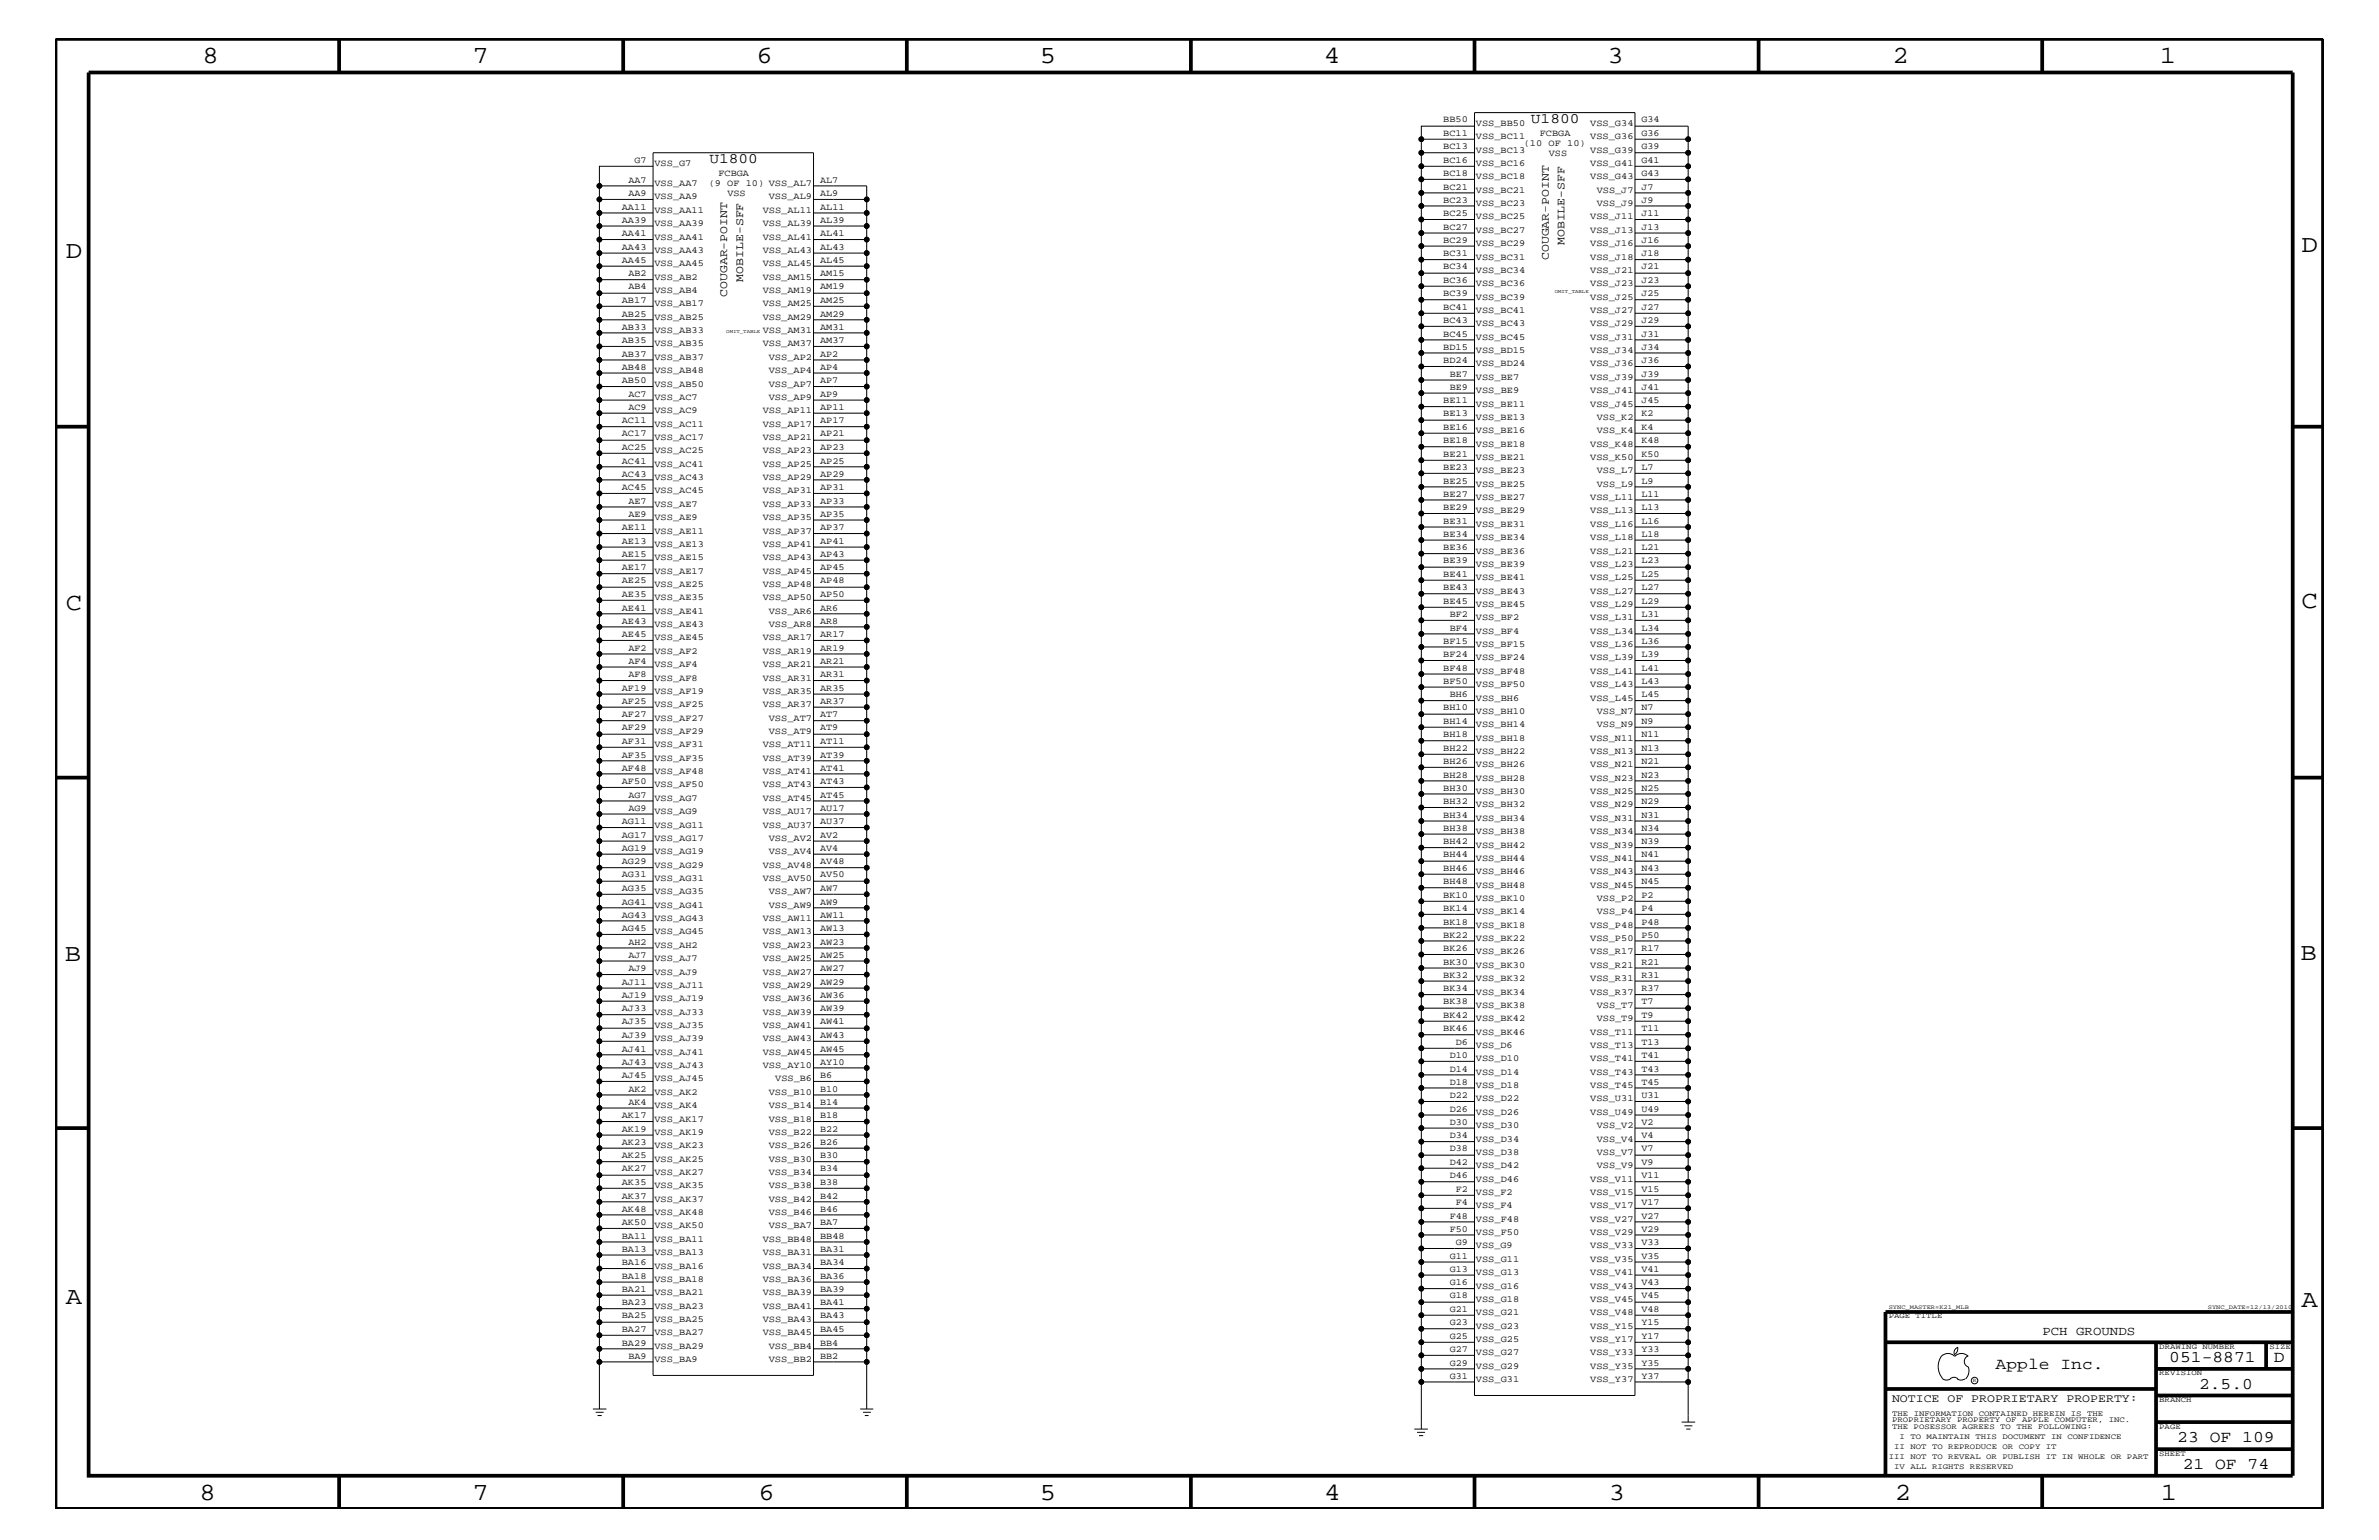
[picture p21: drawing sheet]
<svg xmlns="http://www.w3.org/2000/svg" width="432mm" height="279mm" viewBox="0 0 432 279" stroke-linecap="round" stroke-linejoin="round" font-family="sans-serif">
<defs><g id="words">
<g font-size="4.5">
<text x="36.7" y="11.5">8</text>
<text x="85.8" y="11.5">7</text>
<text x="137.3" y="11.5">6</text>
<text x="188.7" y="11.5">5</text>
<text x="240.3" y="11.5">4</text>
<text x="291.8" y="11.5">3</text>
<text x="343.5" y="11.5">2</text>
<text x="392" y="11.5">1</text>
<text x="11.9" y="46.8">D</text>
<text x="417.7" y="45.7">D</text>
<text x="11.9" y="110.6">C</text>
<text x="417.7" y="110.3">C</text>
<text x="11.8" y="174.3">B</text>
<text x="417.6" y="174.2">B</text>
<text x="11.9" y="236.7">A</text>
<text x="417.7" y="237.1">A</text>
<text x="36.2" y="272.1">8</text>
<text x="85.8" y="272.1">7</text>
<text x="137.7" y="272.1">6</text>
<text x="188.7" y="272.1">5</text>
<text x="240.4" y="272.1">4</text>
<text x="292" y="272.1">3</text>
<text x="343.9" y="272.1">2</text>
<text x="392.2" y="272.1">1</text>
</g>
<g font-size="3">
<text x="362.2" y="248.4">Apple Inc.</text>
<text x="393.7" y="247.1">051-8871</text>
<text x="399.2" y="252">2.5.0</text>
<text x="412.7" y="247.1">D</text>
<text x="395.2" y="261.6">23 OF 109</text>
<text x="396.2" y="266.6">21 OF 74</text>
</g>
<g font-size="2.6">
<text x="277.9" y="22.4">U1800</text>
<text x="128.8" y="29.7">U1800</text>
</g>
<text font-size="2.3" x="370.7" y="242.3">PCH GROUNDS</text>
<g font-size="2.1">
<text x="281.1" y="47.2" transform="rotate(-90 281.1 47.2)">COUGAR-POINT</text>
<text x="284" y="44.5" transform="rotate(-90 284 44.5)">MOBILE-SFF</text>
<text x="132" y="53.9" transform="rotate(-90 132 53.9)">COUGAR-POINT</text>
<text x="134.9" y="51.1" transform="rotate(-90 134.9 51.1)">MOBILE-SFF</text>
<text x="343.4" y="254.4">NOTICE OF PROPRIETARY PROPERTY:</text>
</g>
<g font-size="1.7">
<text x="262" y="22.2">BB50</text>
<text x="267.9" y="22.9">VSS_BB50</text>
<text x="288.6" y="22.9">VSS_G34</text>
<text x="297.9" y="22.2">G34</text>
<text x="115.1" y="29.5">G7</text>
<text x="262" y="29.5">BC16</text>
<text x="262" y="27.1">BC13</text>
<text x="262" y="24.7">BC11</text>
<text x="267.9" y="27.7">VSS_BC13</text>
<text x="267.9" y="25.3">VSS_BC11</text>
<text x="276.6" y="26.5">(10 OF 10)</text>
<text x="279.5" y="24.7">FCBGA</text>
<text x="281.1" y="28.3">VSS</text>
<text x="288.6" y="27.7">VSS_G39</text>
<text x="288.6" y="25.3">VSS_G36</text>
<text x="297.9" y="29.5">G41</text>
<text x="297.9" y="27.1">G39</text>
<text x="297.9" y="24.7">G36</text>
<text x="114" y="35.6">AA9</text>
<text x="114" y="33.1">AA7</text>
<text x="118.8" y="30.2">VSS_G7</text>
<text x="118.8" y="33.7">VSS_AA7</text>
<text x="128.7" y="33.7">(9 OF 10) VSS_AL7</text>
<text x="130.4" y="31.9">FCBGA</text>
<text x="132" y="35.6">VSS</text>
<text x="148.8" y="35.6">AL9</text>
<text x="148.8" y="33.1">AL7</text>
<text x="262" y="34.4">BC21</text>
<text x="262" y="31.9">BC18</text>
<text x="267.9" y="35">VSS_BC21</text>
<text x="267.9" y="32.5">VSS_BC18</text>
<text x="267.9" y="30.2">VSS_BC16</text>
<text x="288.6" y="32.5">VSS_G43</text>
<text x="288.6" y="30.2">VSS_G41</text>
<text x="289.8" y="35">VSS_J7</text>
<text x="297.9" y="34.4">J7</text>
<text x="297.9" y="31.9">G43</text>
<text x="112.9" y="40.4">AA39</text>
<text x="112.9" y="38">AA11</text>
<text x="118.8" y="41">VSS_AA39</text>
<text x="118.8" y="38.6">VSS_AA11</text>
<text x="118.8" y="36.2">VSS_AA9</text>
<text x="138.4" y="41">VSS_AL39</text>
<text x="138.4" y="38.6">VSS_AL11</text>
<text x="139.5" y="36.2">VSS_AL9</text>
<text x="148.8" y="40.4">AL39</text>
<text x="148.8" y="38">AL11</text>
<text x="262" y="41.7">BC27</text>
<text x="262" y="39.2">BC25</text>
<text x="262" y="36.8">BC23</text>
<text x="267.9" y="39.8">VSS_BC25</text>
<text x="267.9" y="37.4">VSS_BC23</text>
<text x="288.6" y="39.8">VSS_J11</text>
<text x="289.8" y="37.4">VSS_J9</text>
<text x="297.9" y="36.8">J9</text>
<text x="297.9" y="41.7">J13</text>
<text x="297.9" y="39.2">J11</text>
<text x="112.9" y="47.7">AA45</text>
<text x="112.9" y="45.3">AA43</text>
<text x="112.9" y="42.9">AA41</text>
<text x="118.8" y="45.9">VSS_AA43</text>
<text x="118.8" y="43.5">VSS_AA41</text>
<text x="138.4" y="45.9">VSS_AL43</text>
<text x="138.4" y="43.5">VSS_AL41</text>
<text x="148.8" y="47.7">AL45</text>
<text x="148.8" y="45.3">AL43</text>
<text x="148.8" y="42.9">AL41</text>
<text x="262" y="46.5">BC31</text>
<text x="262" y="44.1">BC29</text>
<text x="267.9" y="47.1">VSS_BC31</text>
<text x="267.9" y="44.6">VSS_BC29</text>
<text x="267.9" y="42.3">VSS_BC27</text>
<text x="288.6" y="47.1">VSS_J18</text>
<text x="288.6" y="42.3">VSS_J13</text>
<text x="288.6" y="44.6">VSS_J16</text>
<text x="297.9" y="46.5">J18</text>
<text x="297.9" y="44.1">J16</text>
<text x="114" y="52.5">AB4</text>
<text x="114" y="50.2">AB2</text>
<text x="118.8" y="53.2">VSS_AB4</text>
<text x="118.8" y="50.7">VSS_AB2</text>
<text x="118.8" y="48.3">VSS_AA45</text>
<text x="138.4" y="53.2">VSS_AM19</text>
<text x="138.4" y="50.7">VSS_AM15</text>
<text x="138.4" y="48.3">VSS_AL45</text>
<text x="148.8" y="52.5">AM19</text>
<text x="148.8" y="50.2">AM15</text>
<text x="262" y="53.8">BC39</text>
<text x="262" y="51.3">BC36</text>
<text x="262" y="48.9">BC34</text>
<text x="267.9" y="51.9">VSS_BC36</text>
<text x="267.9" y="49.6">VSS_BC34</text>
<text x="288.6" y="51.9">VSS_J23</text>
<text x="288.6" y="49.6">VSS_J21</text>
<text x="297.9" y="53.8">J25</text>
<text x="297.9" y="51.3">J23</text>
<text x="297.9" y="48.9">J21</text>
<text x="112.9" y="59.8">AB33</text>
<text x="112.9" y="57.4">AB25</text>
<text x="112.9" y="55">AB17</text>
<text x="118.8" y="58">VSS_AB25</text>
<text x="118.8" y="55.6">VSS_AB17</text>
<text x="138.4" y="58">VSS_AM29</text>
<text x="138.4" y="55.6">VSS_AM25</text>
<text x="148.8" y="59.8">AM31</text>
<text x="148.8" y="57.4">AM29</text>
<text x="148.8" y="55">AM25</text>
<text x="262" y="58.6">BC43</text>
<text x="262" y="56.2">BC41</text>
<text x="267.9" y="59.2">VSS_BC43</text>
<text x="267.9" y="56.8">VSS_BC41</text>
<text x="267.9" y="54.4">VSS_BC39</text>
<text x="288.6" y="59.2">VSS_J29</text>
<text x="288.6" y="56.8">VSS_J27</text>
<text x="288.6" y="54.4">VSS_J25</text>
<text x="297.9" y="58.6">J29</text>
<text x="297.9" y="56.2">J27</text>
<text x="112.9" y="64.7">AB37</text>
<text x="112.9" y="62.3">AB35</text>
<text x="118.8" y="65.3">VSS_AB37</text>
<text x="118.8" y="62.9">VSS_AB35</text>
<text x="118.8" y="60.4">VSS_AB33</text>
<text x="138.4" y="62.9">VSS_AM37</text>
<text x="138.4" y="60.4">VSS_AM31</text>
<text x="139.5" y="65.3">VSS_AP2</text>
<text x="148.8" y="64.7">AP2</text>
<text x="148.8" y="62.3">AM37</text>
<text x="262" y="65.9">BD24</text>
<text x="262" y="63.4">BD15</text>
<text x="262" y="61.1">BC45</text>
<text x="267.9" y="64">VSS_BD15</text>
<text x="267.9" y="61.7">VSS_BC45</text>
<text x="288.6" y="64">VSS_J34</text>
<text x="288.6" y="61.7">VSS_J31</text>
<text x="297.9" y="65.9">J36</text>
<text x="297.9" y="63.4">J34</text>
<text x="297.9" y="61.1">J31</text>
<text x="112.9" y="69.5">AB50</text>
<text x="112.9" y="67.1">AB48</text>
<text x="114" y="72">AC7</text>
<text x="118.8" y="70.1">VSS_AB50</text>
<text x="118.8" y="67.7">VSS_AB48</text>
<text x="139.5" y="70.1">VSS_AP7</text>
<text x="139.5" y="67.7">VSS_AP4</text>
<text x="148.8" y="72">AP9</text>
<text x="148.8" y="69.5">AP7</text>
<text x="148.8" y="67.1">AP4</text>
<text x="263.1" y="70.7">BE9</text>
<text x="263.1" y="68.4">BE7</text>
<text x="267.9" y="71.3">VSS_BE9</text>
<text x="267.9" y="66.5">VSS_BD24</text>
<text x="267.9" y="68.9">VSS_BE7</text>
<text x="288.6" y="71.3">VSS_J41</text>
<text x="288.6" y="66.5">VSS_J36</text>
<text x="288.6" y="68.9">VSS_J39</text>
<text x="297.9" y="70.7">J41</text>
<text x="297.9" y="68.4">J39</text>
<text x="112.9" y="76.8">AC11</text>
<text x="114" y="74.4">AC9</text>
<text x="118.8" y="77.4">VSS_AC11</text>
<text x="118.8" y="75">VSS_AC9</text>
<text x="118.8" y="72.6">VSS_AC7</text>
<text x="138.4" y="77.4">VSS_AP17</text>
<text x="138.4" y="75">VSS_AP11</text>
<text x="139.5" y="72.6">VSS_AP9</text>
<text x="148.8" y="76.8">AP17</text>
<text x="148.8" y="74.4">AP11</text>
<text x="262" y="75.6">BE13</text>
<text x="262" y="73.2">BE11</text>
<text x="267.9" y="76.2">VSS_BE13</text>
<text x="267.9" y="73.8">VSS_BE11</text>
<text x="288.6" y="73.8">VSS_J45</text>
<text x="289.8" y="76.2">VSS_K2</text>
<text x="297.9" y="75.6">K2</text>
<text x="297.9" y="73.2">J45</text>
<text x="112.9" y="81.6">AC25</text>
<text x="112.9" y="79.2">AC17</text>
<text x="118.8" y="82.2">VSS_AC25</text>
<text x="118.8" y="79.9">VSS_AC17</text>
<text x="138.4" y="82.2">VSS_AP23</text>
<text x="138.4" y="79.9">VSS_AP21</text>
<text x="148.8" y="81.6">AP23</text>
<text x="148.8" y="79.2">AP21</text>
<text x="262" y="82.8">BE21</text>
<text x="262" y="80.5">BE18</text>
<text x="262" y="78">BE16</text>
<text x="267.9" y="83.5">VSS_BE21</text>
<text x="267.9" y="81.1">VSS_BE18</text>
<text x="267.9" y="78.6">VSS_BE16</text>
<text x="288.6" y="83.5">VSS_K50</text>
<text x="288.6" y="81.1">VSS_K48</text>
<text x="289.8" y="78.6">VSS_K4</text>
<text x="297.9" y="82.8">K50</text>
<text x="297.9" y="80.5">K48</text>
<text x="297.9" y="78">K4</text>
<text x="112.9" y="88.9">AC45</text>
<text x="112.9" y="86.5">AC43</text>
<text x="112.9" y="84.1">AC41</text>
<text x="118.8" y="89.5">VSS_AC45</text>
<text x="118.8" y="87.1">VSS_AC43</text>
<text x="118.8" y="84.7">VSS_AC41</text>
<text x="138.4" y="89.5">VSS_AP31</text>
<text x="138.4" y="87.1">VSS_AP29</text>
<text x="138.4" y="84.7">VSS_AP25</text>
<text x="148.8" y="88.9">AP31</text>
<text x="148.8" y="86.5">AP29</text>
<text x="148.8" y="84.1">AP25</text>
<text x="262" y="87.7">BE25</text>
<text x="262" y="85.3">BE23</text>
<text x="267.9" y="88.3">VSS_BE25</text>
<text x="267.9" y="85.9">VSS_BE23</text>
<text x="289.8" y="88.3">VSS_L9</text>
<text x="289.8" y="85.9">VSS_L7</text>
<text x="297.9" y="87.7">L9</text>
<text x="297.9" y="85.3">L7</text>
<text x="114" y="93.8">AE9</text>
<text x="114" y="91.4">AE7</text>
<text x="118.8" y="94.3">VSS_AE9</text>
<text x="118.8" y="92">VSS_AE7</text>
<text x="138.4" y="94.3">VSS_AP35</text>
<text x="138.4" y="92">VSS_AP33</text>
<text x="148.8" y="93.8">AP35</text>
<text x="148.8" y="91.4">AP33</text>
<text x="262" y="95">BE31</text>
<text x="262" y="92.6">BE29</text>
<text x="262" y="90.1">BE27</text>
<text x="267.9" y="95.6">VSS_BE31</text>
<text x="267.9" y="93.2">VSS_BE29</text>
<text x="267.9" y="90.7">VSS_BE27</text>
<text x="288.6" y="95.6">VSS_L16</text>
<text x="288.6" y="90.7">VSS_L11</text>
<text x="288.6" y="93.2">VSS_L13</text>
<text x="297.9" y="95">L16</text>
<text x="297.9" y="92.6">L13</text>
<text x="297.9" y="90.1">L11</text>
<text x="112.9" y="101">AE15</text>
<text x="112.9" y="98.7">AE13</text>
<text x="112.9" y="96.2">AE11</text>
<text x="118.8" y="101.6">VSS_AE15</text>
<text x="118.8" y="99.3">VSS_AE13</text>
<text x="118.8" y="96.8">VSS_AE11</text>
<text x="138.4" y="101.6">VSS_AP43</text>
<text x="138.4" y="99.3">VSS_AP41</text>
<text x="138.4" y="96.8">VSS_AP37</text>
<text x="148.8" y="101">AP43</text>
<text x="148.8" y="98.7">AP41</text>
<text x="148.8" y="96.2">AP37</text>
<text x="262" y="99.9">BE36</text>
<text x="262" y="97.4">BE34</text>
<text x="267.9" y="100.4">VSS_BE36</text>
<text x="267.9" y="98">VSS_BE34</text>
<text x="288.6" y="100.4">VSS_L21</text>
<text x="288.6" y="98">VSS_L18</text>
<text x="297.9" y="99.9">L21</text>
<text x="297.9" y="97.4">L18</text>
<text x="112.9" y="105.9">AE25</text>
<text x="112.9" y="103.5">AE17</text>
<text x="118.8" y="106.5">VSS_AE25</text>
<text x="118.8" y="104.1">VSS_AE17</text>
<text x="138.4" y="106.5">VSS_AP48</text>
<text x="138.4" y="104.1">VSS_AP45</text>
<text x="148.8" y="105.9">AP48</text>
<text x="148.8" y="103.5">AP45</text>
<text x="262" y="107.1">BE43</text>
<text x="262" y="104.7">BE41</text>
<text x="262" y="102.2">BE39</text>
<text x="267.9" y="107.7">VSS_BE43</text>
<text x="267.9" y="105.3">VSS_BE41</text>
<text x="267.9" y="102.9">VSS_BE39</text>
<text x="288.6" y="107.7">VSS_L27</text>
<text x="288.6" y="105.3">VSS_L25</text>
<text x="288.6" y="102.9">VSS_L23</text>
<text x="297.9" y="107.1">L27</text>
<text x="297.9" y="104.7">L25</text>
<text x="297.9" y="102.2">L23</text>
<text x="112.9" y="113.1">AE43</text>
<text x="112.9" y="110.8">AE41</text>
<text x="112.9" y="108.3">AE35</text>
<text x="118.8" y="113.7">VSS_AE43</text>
<text x="118.8" y="111.4">VSS_AE41</text>
<text x="118.8" y="108.9">VSS_AE35</text>
<text x="138.4" y="108.9">VSS_AP50</text>
<text x="139.5" y="113.7">VSS_AR8</text>
<text x="139.5" y="111.4">VSS_AR6</text>
<text x="148.8" y="113.1">AR8</text>
<text x="148.8" y="110.8">AR6</text>
<text x="148.8" y="108.3">AP50</text>
<text x="262" y="109.5">BE45</text>
<text x="263.1" y="112">BF2</text>
<text x="267.9" y="110.2">VSS_BE45</text>
<text x="267.9" y="112.6">VSS_BF2</text>
<text x="288.6" y="110.2">VSS_L29</text>
<text x="288.6" y="112.6">VSS_L31</text>
<text x="297.9" y="112">L31</text>
<text x="297.9" y="109.5">L29</text>
<text x="112.9" y="115.6">AE45</text>
<text x="114" y="118.1">AF2</text>
<text x="118.8" y="118.6">VSS_AF2</text>
<text x="118.8" y="116.2">VSS_AE45</text>
<text x="138.4" y="118.6">VSS_AR19</text>
<text x="138.4" y="116.2">VSS_AR17</text>
<text x="148.8" y="118.1">AR19</text>
<text x="148.8" y="115.6">AR17</text>
<text x="262" y="119.2">BF24</text>
<text x="262" y="116.8">BF15</text>
<text x="263.1" y="114.4">BF4</text>
<text x="267.9" y="119.8">VSS_BF24</text>
<text x="267.9" y="117.4">VSS_BF15</text>
<text x="267.9" y="115">VSS_BF4</text>
<text x="288.6" y="115">VSS_L34</text>
<text x="288.6" y="117.4">VSS_L36</text>
<text x="288.6" y="119.8">VSS_L39</text>
<text x="297.9" y="119.2">L39</text>
<text x="297.9" y="116.8">L36</text>
<text x="297.9" y="114.4">L34</text>
<text x="112.9" y="125.3">AF19</text>
<text x="114" y="122.9">AF8</text>
<text x="114" y="120.4">AF4</text>
<text x="118.8" y="125.9">VSS_AF19</text>
<text x="118.8" y="123.5">VSS_AF8</text>
<text x="118.8" y="121">VSS_AF4</text>
<text x="138.4" y="125.9">VSS_AR35</text>
<text x="138.4" y="123.5">VSS_AR31</text>
<text x="138.4" y="121">VSS_AR21</text>
<text x="148.8" y="125.3">AR35</text>
<text x="148.8" y="122.9">AR31</text>
<text x="148.8" y="120.4">AR21</text>
<text x="262" y="124.1">BF50</text>
<text x="262" y="121.7">BF48</text>
<text x="267.9" y="124.7">VSS_BF50</text>
<text x="267.9" y="122.3">VSS_BF48</text>
<text x="288.6" y="124.7">VSS_L43</text>
<text x="288.6" y="122.3">VSS_L41</text>
<text x="297.9" y="124.1">L43</text>
<text x="297.9" y="121.7">L41</text>
<text x="112.9" y="130.2">AF27</text>
<text x="112.9" y="127.7">AF25</text>
<text x="118.8" y="130.8">VSS_AF27</text>
<text x="118.8" y="128.3">VSS_AF25</text>
<text x="138.4" y="128.3">VSS_AR37</text>
<text x="139.5" y="130.8">VSS_AT7</text>
<text x="148.8" y="130.2">AT7</text>
<text x="148.8" y="127.7">AR37</text>
<text x="262" y="131.3">BH14</text>
<text x="262" y="128.9">BH10</text>
<text x="263.1" y="126.5">BH6</text>
<text x="267.9" y="131.9">VSS_BH14</text>
<text x="267.9" y="129.6">VSS_BH10</text>
<text x="267.9" y="127.1">VSS_BH6</text>
<text x="288.6" y="127.1">VSS_L45</text>
<text x="289.8" y="131.9">VSS_N9</text>
<text x="289.8" y="129.6">VSS_N7</text>
<text x="297.9" y="131.3">N9</text>
<text x="297.9" y="128.9">N7</text>
<text x="297.9" y="126.5">L45</text>
<text x="112.9" y="137.4">AF35</text>
<text x="112.9" y="135">AF31</text>
<text x="112.9" y="132.5">AF29</text>
<text x="118.8" y="135.6">VSS_AF31</text>
<text x="118.8" y="133.2">VSS_AF29</text>
<text x="138.4" y="135.6">VSS_AT11</text>
<text x="139.5" y="133.2">VSS_AT9</text>
<text x="148.8" y="132.5">AT9</text>
<text x="148.8" y="137.4">AT39</text>
<text x="148.8" y="135">AT11</text>
<text x="262" y="136.2">BH22</text>
<text x="262" y="133.8">BH18</text>
<text x="267.9" y="136.8">VSS_BH22</text>
<text x="267.9" y="134.4">VSS_BH18</text>
<text x="288.6" y="136.8">VSS_N13</text>
<text x="288.6" y="134.4">VSS_N11</text>
<text x="297.9" y="136.2">N13</text>
<text x="297.9" y="133.8">N11</text>
<text x="112.9" y="142.3">AF50</text>
<text x="112.9" y="139.8">AF48</text>
<text x="118.8" y="142.9">VSS_AF50</text>
<text x="118.8" y="140.4">VSS_AF48</text>
<text x="118.8" y="138">VSS_AF35</text>
<text x="138.4" y="142.9">VSS_AT43</text>
<text x="138.4" y="140.4">VSS_AT41</text>
<text x="138.4" y="138">VSS_AT39</text>
<text x="148.8" y="142.3">AT43</text>
<text x="148.8" y="139.8">AT41</text>
<text x="262" y="143.5">BH30</text>
<text x="262" y="141.1">BH28</text>
<text x="262" y="138.6">BH26</text>
<text x="267.9" y="141.7">VSS_BH28</text>
<text x="267.9" y="139.2">VSS_BH26</text>
<text x="288.6" y="139.2">VSS_N21</text>
<text x="288.6" y="141.7">VSS_N23</text>
<text x="297.9" y="143.5">N25</text>
<text x="297.9" y="141.1">N23</text>
<text x="297.9" y="138.6">N21</text>
<text x="112.9" y="149.5">AG11</text>
<text x="114" y="147.1">AG9</text>
<text x="114" y="144.7">AG7</text>
<text x="118.8" y="147.7">VSS_AG9</text>
<text x="118.8" y="145.3">VSS_AG7</text>
<text x="138.4" y="147.7">VSS_AU17</text>
<text x="138.4" y="145.3">VSS_AT45</text>
<text x="148.8" y="149.5">AU37</text>
<text x="148.8" y="147.1">AU17</text>
<text x="148.8" y="144.7">AT45</text>
<text x="262" y="148.4">BH34</text>
<text x="262" y="145.9">BH32</text>
<text x="267.9" y="149">VSS_BH34</text>
<text x="267.9" y="146.5">VSS_BH32</text>
<text x="267.9" y="144">VSS_BH30</text>
<text x="288.6" y="149">VSS_N31</text>
<text x="288.6" y="146.5">VSS_N29</text>
<text x="288.6" y="144">VSS_N25</text>
<text x="297.9" y="148.4">N31</text>
<text x="297.9" y="145.9">N29</text>
<text x="112.9" y="154.4">AG19</text>
<text x="112.9" y="152">AG17</text>
<text x="118.8" y="155">VSS_AG19</text>
<text x="118.8" y="152.6">VSS_AG17</text>
<text x="118.8" y="150.1">VSS_AG11</text>
<text x="138.4" y="150.1">VSS_AU37</text>
<text x="139.5" y="155">VSS_AV4</text>
<text x="139.5" y="152.6">VSS_AV2</text>
<text x="148.8" y="154.4">AV4</text>
<text x="148.8" y="152">AV2</text>
<text x="262" y="155.6">BH44</text>
<text x="262" y="153.2">BH42</text>
<text x="262" y="150.7">BH38</text>
<text x="267.9" y="153.8">VSS_BH42</text>
<text x="267.9" y="151.3">VSS_BH38</text>
<text x="288.6" y="153.8">VSS_N39</text>
<text x="288.6" y="151.3">VSS_N34</text>
<text x="297.9" y="155.6">N41</text>
<text x="297.9" y="153.2">N39</text>
<text x="297.9" y="150.7">N34</text>
<text x="112.9" y="161.7">AG35</text>
<text x="112.9" y="159.2">AG31</text>
<text x="112.9" y="156.8">AG29</text>
<text x="118.8" y="159.9">VSS_AG31</text>
<text x="118.8" y="157.4">VSS_AG29</text>
<text x="138.4" y="159.9">VSS_AV50</text>
<text x="138.4" y="157.4">VSS_AV48</text>
<text x="148.8" y="161.7">AW7</text>
<text x="148.8" y="159.2">AV50</text>
<text x="148.8" y="156.8">AV48</text>
<text x="262" y="160.5">BH48</text>
<text x="262" y="158">BH46</text>
<text x="267.9" y="161.1">VSS_BH48</text>
<text x="267.9" y="158.6">VSS_BH46</text>
<text x="267.9" y="156.2">VSS_BH44</text>
<text x="288.6" y="161.1">VSS_N45</text>
<text x="288.6" y="158.6">VSS_N43</text>
<text x="288.6" y="156.2">VSS_N41</text>
<text x="297.9" y="160.5">N45</text>
<text x="297.9" y="158">N43</text>
<text x="112.9" y="166.5">AG43</text>
<text x="112.9" y="164.1">AG41</text>
<text x="118.8" y="167.1">VSS_AG43</text>
<text x="118.8" y="164.7">VSS_AG41</text>
<text x="118.8" y="162.2">VSS_AG35</text>
<text x="138.4" y="167.1">VSS_AW11</text>
<text x="139.5" y="164.7">VSS_AW9</text>
<text x="139.5" y="162.2">VSS_AW7</text>
<text x="148.8" y="164.1">AW9</text>
<text x="148.8" y="166.5">AW11</text>
<text x="262" y="167.8">BK18</text>
<text x="262" y="165.3">BK14</text>
<text x="262" y="162.8">BK10</text>
<text x="267.9" y="165.9">VSS_BK14</text>
<text x="267.9" y="163.5">VSS_BK10</text>
<text x="289.8" y="163.5">VSS_P2</text>
<text x="289.8" y="165.9">VSS_P4</text>
<text x="297.9" y="167.8">P48</text>
<text x="297.9" y="165.3">P4</text>
<text x="297.9" y="162.8">P2</text>
<text x="112.9" y="168.9">AG45</text>
<text x="114" y="173.8">AJ7</text>
<text x="114" y="171.4">AH2</text>
<text x="118.8" y="172">VSS_AH2</text>
<text x="118.8" y="169.5">VSS_AG45</text>
<text x="138.4" y="172">VSS_AW23</text>
<text x="138.4" y="169.5">VSS_AW13</text>
<text x="148.8" y="173.8">AW25</text>
<text x="148.8" y="171.4">AW23</text>
<text x="148.8" y="168.9">AW13</text>
<text x="262" y="172.6">BK26</text>
<text x="262" y="170.1">BK22</text>
<text x="267.9" y="173.2">VSS_BK26</text>
<text x="267.9" y="170.7">VSS_BK22</text>
<text x="267.9" y="168.3">VSS_BK18</text>
<text x="288.6" y="173.2">VSS_R17</text>
<text x="288.6" y="170.7">VSS_P50</text>
<text x="288.6" y="168.3">VSS_P48</text>
<text x="297.9" y="172.6">R17</text>
<text x="297.9" y="170.1">P50</text>
<text x="112.9" y="178.7">AJ11</text>
<text x="114" y="176.2">AJ9</text>
<text x="118.8" y="179.3">VSS_AJ11</text>
<text x="118.8" y="176.8">VSS_AJ9</text>
<text x="118.8" y="174.4">VSS_AJ7</text>
<text x="138.4" y="179.3">VSS_AW29</text>
<text x="138.4" y="176.8">VSS_AW27</text>
<text x="138.4" y="174.4">VSS_AW25</text>
<text x="148.8" y="178.7">AW29</text>
<text x="148.8" y="176.2">AW27</text>
<text x="262" y="179.9">BK34</text>
<text x="262" y="177.4">BK32</text>
<text x="262" y="175">BK30</text>
<text x="267.9" y="178">VSS_BK32</text>
<text x="267.9" y="175.6">VSS_BK30</text>
<text x="288.6" y="178">VSS_R31</text>
<text x="288.6" y="175.6">VSS_R21</text>
<text x="297.9" y="179.9">R37</text>
<text x="297.9" y="177.4">R31</text>
<text x="297.9" y="175">R21</text>
<text x="112.9" y="185.9">AJ35</text>
<text x="112.9" y="183.5">AJ33</text>
<text x="112.9" y="181">AJ19</text>
<text x="118.8" y="184.1">VSS_AJ33</text>
<text x="118.8" y="181.6">VSS_AJ19</text>
<text x="138.4" y="184.1">VSS_AW39</text>
<text x="138.4" y="181.6">VSS_AW36</text>
<text x="148.8" y="185.9">AW41</text>
<text x="148.8" y="183.5">AW39</text>
<text x="148.8" y="181">AW36</text>
<text x="262" y="184.7">BK42</text>
<text x="262" y="182.2">BK38</text>
<text x="267.9" y="185.3">VSS_BK42</text>
<text x="267.9" y="182.9">VSS_BK38</text>
<text x="267.9" y="180.5">VSS_BK34</text>
<text x="288.6" y="180.5">VSS_R37</text>
<text x="289.8" y="185.3">VSS_T9</text>
<text x="289.8" y="182.9">VSS_T7</text>
<text x="297.9" y="184.7">T9</text>
<text x="297.9" y="182.2">T7</text>
<text x="112.9" y="190.8">AJ41</text>
<text x="112.9" y="188.3">AJ39</text>
<text x="118.8" y="191.4">VSS_AJ41</text>
<text x="118.8" y="188.9">VSS_AJ39</text>
<text x="118.8" y="186.5">VSS_AJ35</text>
<text x="138.4" y="191.4">VSS_AW45</text>
<text x="138.4" y="188.9">VSS_AW43</text>
<text x="138.4" y="186.5">VSS_AW41</text>
<text x="148.8" y="190.8">AW45</text>
<text x="148.8" y="188.3">AW43</text>
<text x="262" y="187.1">BK46</text>
<text x="263.1" y="192">D10</text>
<text x="264.2" y="189.5">D6</text>
<text x="267.9" y="187.7">VSS_BK46</text>
<text x="267.9" y="190.2">VSS_D6</text>
<text x="288.6" y="187.7">VSS_T11</text>
<text x="288.6" y="190.2">VSS_T13</text>
<text x="297.9" y="192">T41</text>
<text x="297.9" y="189.5">T13</text>
<text x="297.9" y="187.1">T11</text>
<text x="112.9" y="195.6">AJ45</text>
<text x="112.9" y="193.2">AJ43</text>
<text x="118.8" y="196.2">VSS_AJ45</text>
<text x="118.8" y="193.7">VSS_AJ43</text>
<text x="138.4" y="193.7">VSS_AY10</text>
<text x="140.7" y="196.2">VSS_B6</text>
<text x="148.8" y="195.6">B6</text>
<text x="148.8" y="193.2">AY10</text>
<text x="263.1" y="196.8">D18</text>
<text x="263.1" y="194.4">D14</text>
<text x="267.9" y="197.4">VSS_D18</text>
<text x="267.9" y="195">VSS_D14</text>
<text x="267.9" y="192.6">VSS_D10</text>
<text x="288.6" y="197.4">VSS_T45</text>
<text x="288.6" y="195">VSS_T43</text>
<text x="288.6" y="192.6">VSS_T41</text>
<text x="297.9" y="196.8">T45</text>
<text x="297.9" y="194.4">T43</text>
<text x="112.9" y="202.9">AK17</text>
<text x="114" y="200.4">AK4</text>
<text x="114" y="198.1">AK2</text>
<text x="118.8" y="203.5">VSS_AK17</text>
<text x="118.8" y="201">VSS_AK4</text>
<text x="118.8" y="198.7">VSS_AK2</text>
<text x="139.5" y="203.5">VSS_B18</text>
<text x="139.5" y="201">VSS_B14</text>
<text x="139.5" y="198.7">VSS_B10</text>
<text x="148.8" y="202.9">B18</text>
<text x="148.8" y="200.4">B14</text>
<text x="148.8" y="198.1">B10</text>
<text x="263.1" y="201.7">D26</text>
<text x="263.1" y="199.2">D22</text>
<text x="267.9" y="202.3">VSS_D26</text>
<text x="267.9" y="199.8">VSS_D22</text>
<text x="288.6" y="202.3">VSS_U49</text>
<text x="288.6" y="199.8">VSS_U31</text>
<text x="297.9" y="201.7">U49</text>
<text x="297.9" y="199.2">U31</text>
<text x="112.9" y="207.7">AK23</text>
<text x="112.9" y="205.3">AK19</text>
<text x="118.8" y="208.3">VSS_AK23</text>
<text x="118.8" y="205.9">VSS_AK19</text>
<text x="139.5" y="208.3">VSS_B26</text>
<text x="139.5" y="205.9">VSS_B22</text>
<text x="148.8" y="207.7">B26</text>
<text x="148.8" y="205.3">B22</text>
<text x="263.1" y="208.9">D38</text>
<text x="263.1" y="206.5">D34</text>
<text x="263.1" y="204.1">D30</text>
<text x="267.9" y="209.6">VSS_D38</text>
<text x="267.9" y="207.1">VSS_D34</text>
<text x="267.9" y="204.7">VSS_D30</text>
<text x="289.8" y="209.6">VSS_V7</text>
<text x="289.8" y="207.1">VSS_V4</text>
<text x="289.8" y="204.7">VSS_V2</text>
<text x="297.9" y="208.9">V7</text>
<text x="297.9" y="206.5">V4</text>
<text x="297.9" y="204.1">V2</text>
<text x="112.9" y="215">AK35</text>
<text x="112.9" y="212.5">AK27</text>
<text x="112.9" y="210.2">AK25</text>
<text x="118.8" y="215.6">VSS_AK35</text>
<text x="118.8" y="213.2">VSS_AK27</text>
<text x="118.8" y="210.8">VSS_AK25</text>
<text x="139.5" y="215.6">VSS_B38</text>
<text x="139.5" y="213.2">VSS_B34</text>
<text x="139.5" y="210.8">VSS_B30</text>
<text x="148.8" y="215">B38</text>
<text x="148.8" y="212.5">B34</text>
<text x="148.8" y="210.2">B30</text>
<text x="263.1" y="213.8">D46</text>
<text x="263.1" y="211.4">D42</text>
<text x="267.9" y="214.4">VSS_D46</text>
<text x="267.9" y="211.9">VSS_D42</text>
<text x="288.6" y="214.4">VSS_V11</text>
<text x="289.8" y="211.9">VSS_V9</text>
<text x="297.9" y="211.4">V9</text>
<text x="297.9" y="213.8">V11</text>
<text x="112.9" y="217.5">AK37</text>
<text x="112.9" y="219.8">AK48</text>
<text x="118.8" y="220.4">VSS_AK48</text>
<text x="118.8" y="218">VSS_AK37</text>
<text x="139.5" y="220.4">VSS_B46</text>
<text x="139.5" y="218">VSS_B42</text>
<text x="148.8" y="219.8">B46</text>
<text x="148.8" y="217.5">B42</text>
<text x="263.1" y="221.1">F48</text>
<text x="264.2" y="218.6">F4</text>
<text x="264.2" y="216.2">F2</text>
<text x="267.9" y="221.7">VSS_F48</text>
<text x="267.9" y="219.2">VSS_F4</text>
<text x="267.9" y="216.9">VSS_F2</text>
<text x="288.6" y="221.7">VSS_V27</text>
<text x="288.6" y="216.9">VSS_V15</text>
<text x="288.6" y="219.2">VSS_V17</text>
<text x="297.9" y="221.1">V27</text>
<text x="297.9" y="218.6">V17</text>
<text x="297.9" y="216.2">V15</text>
<text x="112.9" y="227.1">BA13</text>
<text x="112.9" y="224.7">BA11</text>
<text x="112.9" y="222.3">AK50</text>
<text x="118.8" y="222.9">VSS_AK50</text>
<text x="118.8" y="225.3">VSS_BA11</text>
<text x="118.8" y="227.7">VSS_BA13</text>
<text x="138.4" y="225.3">VSS_BB48</text>
<text x="138.4" y="227.7">VSS_BA31</text>
<text x="139.5" y="222.9">VSS_BA7</text>
<text x="148.8" y="224.7">BB48</text>
<text x="148.8" y="222.3">BA7</text>
<text x="148.8" y="227.1">BA31</text>
<text x="263.1" y="223.5">F50</text>
<text x="264.2" y="225.9">G9</text>
<text x="267.9" y="226.5">VSS_G9</text>
<text x="267.9" y="224.1">VSS_F50</text>
<text x="288.6" y="226.5">VSS_V33</text>
<text x="288.6" y="224.1">VSS_V29</text>
<text x="297.9" y="225.9">V33</text>
<text x="297.9" y="223.5">V29</text>
<text x="112.9" y="232">BA18</text>
<text x="112.9" y="229.6">BA16</text>
<text x="118.8" y="230.2">VSS_BA16</text>
<text x="118.8" y="232.6">VSS_BA18</text>
<text x="138.4" y="230.2">VSS_BA34</text>
<text x="138.4" y="232.6">VSS_BA36</text>
<text x="148.8" y="232">BA36</text>
<text x="148.8" y="229.6">BA34</text>
<text x="263.1" y="233.2">G16</text>
<text x="263.1" y="230.7">G13</text>
<text x="263.1" y="228.4">G11</text>
<text x="267.9" y="233.8">VSS_G16</text>
<text x="267.9" y="231.3">VSS_G13</text>
<text x="267.9" y="229">VSS_G11</text>
<text x="288.6" y="233.8">VSS_V43</text>
<text x="288.6" y="231.3">VSS_V41</text>
<text x="288.6" y="229">VSS_V35</text>
<text x="297.9" y="233.2">V43</text>
<text x="297.9" y="230.7">V41</text>
<text x="297.9" y="228.4">V35</text>
<text x="112.9" y="239.2">BA25</text>
<text x="112.9" y="236.8">BA23</text>
<text x="112.9" y="234.4">BA21</text>
<text x="118.8" y="235">VSS_BA21</text>
<text x="118.8" y="237.4">VSS_BA23</text>
<text x="118.8" y="239.9">VSS_BA25</text>
<text x="138.4" y="235">VSS_BA39</text>
<text x="138.4" y="237.4">VSS_BA41</text>
<text x="138.4" y="239.9">VSS_BA43</text>
<text x="148.8" y="239.2">BA43</text>
<text x="148.8" y="236.8">BA41</text>
<text x="148.8" y="234.4">BA39</text>
<text x="263.1" y="238">G21</text>
<text x="263.1" y="235.6">G18</text>
<text x="267.9" y="238.6">VSS_G21</text>
<text x="267.9" y="236.2">VSS_G18</text>
<text x="288.6" y="236.2">VSS_V45</text>
<text x="288.6" y="238.6">VSS_V48</text>
<text x="297.9" y="238">V48</text>
<text x="297.9" y="235.6">V45</text>
<text x="112.9" y="244.1">BA29</text>
<text x="112.9" y="241.7">BA27</text>
<text x="118.8" y="242.3">VSS_BA27</text>
<text x="118.8" y="244.7">VSS_BA29</text>
<text x="138.4" y="242.3">VSS_BA45</text>
<text x="139.5" y="244.7">VSS_BB4</text>
<text x="148.8" y="244.1">BB4</text>
<text x="148.8" y="241.7">BA45</text>
<text x="263.1" y="245.3">G27</text>
<text x="263.1" y="242.9">G25</text>
<text x="263.1" y="240.5">G23</text>
<text x="267.9" y="243.5">VSS_G25</text>
<text x="267.9" y="241.1">VSS_G23</text>
<text x="267.9" y="245.9">VSS_G27</text>
<text x="288.6" y="245.9">VSS_Y33</text>
<text x="288.6" y="241.1">VSS_Y15</text>
<text x="288.6" y="243.5">VSS_Y17</text>
<text x="297.9" y="245.3">Y33</text>
<text x="297.9" y="242.9">Y17</text>
<text x="297.9" y="240.5">Y15</text>
<text x="114" y="246.5">BA9</text>
<text x="118.8" y="247.1">VSS_BA9</text>
<text x="139.5" y="247.1">VSS_BB2</text>
<text x="148.8" y="246.5">BB2</text>
<text x="263.1" y="250.1">G31</text>
<text x="263.1" y="247.8">G29</text>
<text x="267.9" y="248.4">VSS_G29</text>
<text x="267.9" y="250.7">VSS_G31</text>
<text x="288.6" y="250.7">VSS_Y37</text>
<text x="288.6" y="248.4">VSS_Y35</text>
<text x="297.9" y="250.1">Y37</text>
<text x="297.9" y="247.8">Y35</text>
</g>
<g font-size="1.4">
<text x="342.8" y="239.2">PAGE TITLE</text>
<text x="391.9" y="244.7">DRAWING NUMBER</text>
<text x="411.9" y="244.7">SIZE</text>
<text x="391.9" y="249.5">REVISION</text>
<text x="343.4" y="256.8">THE INFORMATION CONTAINED HEREIN IS THE</text>
<text x="391.9" y="254.4">BRANCH</text>
<text x="343.4" y="259.3">THE POSESSOR AGREES TO THE FOLLOWING:</text>
<text x="343.4" y="258">PROPRIETARY PROPERTY OF APPLE COMPUTER, INC.</text>
<text x="343.8" y="262.9">II NOT TO REPRODUCE OR COPY IT</text>
<text x="344.8" y="261.1">I TO MAINTAIN THIS DOCUMENT IN CONFIDENCE</text>
<text x="391.9" y="259.3">PAGE</text>
<text x="342.8" y="264.7">III NOT TO REVEAL OR PUBLISH IT IN WHOLE OR PART</text>
<text x="343.8" y="266.6">IV ALL RIGHTS RESERVED</text>
<text x="391.9" y="264.1">SHEET</text>
</g>
<g font-size="1.1">
<text x="342.8" y="237.4">SYNC_MASTER=K21_MLB</text>
<text x="400.7" y="237.4">SYNC_DATE=12/13/2010</text>
</g>
<text font-size="1" x="358.1" y="250.7">R</text>
<g font-size=".9">
<text x="282.2" y="53.2">OMIT_TABLE</text>
<text x="131.8" y="60.4">OMIT_TABLE</text>
</g>
</g></defs>
<g fill="none" stroke="#000" stroke-width=".18">
<path d="M108.8 33.7h9.7M108.8 33.7v2.5M108.8 38.6v9.7M118.5 36.2h-9.7v2.4h9.7M118.5 30.2h-9.7v3.5M118.5 27.7h29.2v221.8h-29.2zM147.7 38.6h9.6v2.4h-9.6M147.7 33.7h9.6v4.9M147.7 36.2h9.6M258 39.8h9.6M258 37.4h9.6M258 35v9.6"/>
<path d="M267.6 32.5h-9.6v2.5h9.6M267.6 30.2h-9.6v2.3M267.6 27.7h-9.6v2.5M267.6 25.3h-9.6v2.4M267.6 22.9h-9.6v2.4M267.6 20.4h29.2v232.8h-29.2zM296.8 30.2h9.6M296.8 27.7h9.6M296.8 39.8h9.6M296.8 37.4h9.6M296.8 35h9.6M296.8 32.5h9.6"/>
<path d="M296.8 25.3h9.6M296.8 22.9h9.6v164.8M108.8 41h9.7M108.8 43.5h9.7M108.8 45.9h9.7M108.8 58h9.7M108.8 55.6h9.7M108.8 53.2h9.7M108.8 50.7v9.7M118.5 48.3h-9.7v2.4h9.7M147.7 50.7h9.6v2.5h-9.6M147.7 43.5h9.6"/>
<path d="M147.7 45.9h9.6M147.7 48.3h9.6M147.7 58h9.6M147.7 55.6h9.6M157.3 41v9.7M157.3 53.2v143M258 54.4h9.6M258 51.9h9.6M258 49.6h9.6M258 42.3h9.6M258 47.1v9.7M258 59.2v9.7"/>
<path d="M267.6 56.8h-9.6v2.4h9.6M267.6 44.6h-9.6v2.5h9.6M296.8 59.2h9.6M296.8 56.8h9.6M296.8 54.4h9.6M296.8 51.9h9.6M296.8 49.6h9.6M296.8 47.1h9.6M296.8 44.6h9.6M296.8 42.3h9.6M108.8 70.1h9.7M108.8 67.7h9.7"/>
<path d="M108.8 65.3h9.7M108.8 79.9h9.7M108.8 77.4h9.7M108.8 62.9v9.7M108.8 75v9.7M118.5 72.6h-9.7v2.4h9.7M118.5 60.4h-9.7v2.5h9.7M147.7 62.9h9.6M147.7 60.4h9.6M147.7 75h9.6M147.7 72.6h9.6M147.7 70.1h9.6"/>
<path d="M147.7 67.7h9.6M147.7 65.3h9.6M147.7 79.9h9.6M147.7 77.4h9.6M258 78.6h9.6M258 76.2h9.6M258 73.8h9.6M258 66.5h9.6M258 64h9.6M258 61.7h9.6M258 71.3v9.8M267.6 68.9h-9.6v2.4h9.6"/>
<path d="M296.8 78.6h9.6M296.8 76.2h9.6M296.8 73.8h9.6M296.8 71.3h9.6M296.8 66.5h9.6M296.8 64h9.6M296.8 61.7h9.6M296.8 68.9h9.6M108.8 89.5h9.7M108.8 82.2h9.7M108.8 94.3h9.7M108.8 92h9.7"/>
<path d="M108.8 87.1v9.7M108.8 99.3v9.6M118.5 96.8h-9.7v2.5h9.7M118.5 84.7h-9.7v2.4h9.7M147.7 89.5h9.6M147.7 87.1h9.6M147.7 84.7h9.6M147.7 82.2h9.6M147.7 99.3h9.6M147.7 96.8h9.6M147.7 94.3h9.6M147.7 92h9.6"/>
<path d="M258 98h9.6M258 90.7h9.6M258 88.3h9.6M258 85.9h9.6M258 83.5v9.7M258 95.6v9.7M267.6 93.2h-9.6v2.4h9.6M267.6 81.1h-9.6v2.4h9.6M296.8 98h9.6M296.8 95.6h9.6M296.8 93.2h9.6M296.8 90.7h9.6"/>
<path d="M296.8 88.3h9.6M296.8 85.9h9.6M296.8 83.5h9.6M296.8 81.1h9.6M108.8 101.6h9.7M108.8 113.7h9.7M108.8 106.5h9.7M108.8 104.1h9.7M108.8 118.6h9.7M108.8 116.2h9.7M108.8 111.4v9.6M118.5 108.9h-9.7v2.5h9.7"/>
<path d="M147.7 101.6h9.6M147.7 113.7h9.6M147.7 111.4h9.6M147.7 108.9h9.6M147.7 106.5h9.6M147.7 104.1h9.6M147.7 118.6h9.6M147.7 116.2h9.6M258 110.2h9.6M258 102.9h9.6M258 100.4h9.6M258 115h9.6"/>
<path d="M258 112.6h9.6M258 107.7v9.7M258 119.8v9.8M267.6 117.4h-9.6v2.4h9.6M267.6 105.3h-9.6v2.4h9.6M296.8 119.8h9.6M296.8 117.4h9.6M296.8 110.2h9.6M296.8 107.7h9.6M296.8 105.3h9.6M296.8 102.9h9.6M296.8 100.4h9.6"/>
<path d="M296.8 115h9.6M296.8 112.6h9.6M108.8 125.9h9.7M108.8 138h9.7M108.8 130.8h9.7M108.8 128.3h9.7M108.8 123.5v9.7M108.8 135.6v9.7M118.5 133.2h-9.7v2.4h9.7M118.5 121h-9.7v2.5h9.7M147.7 125.9h9.6M147.7 123.5h9.6"/>
<path d="M147.7 121h9.6M147.7 138h9.6M147.7 135.6h9.6M147.7 133.2h9.6M147.7 130.8h9.6M147.7 128.3h9.6M258 139.2h9.6M258 136.8h9.6M258 134.4h9.6M258 124.7h9.6M258 122.3h9.6M258 127.1h9.6"/>
<path d="M258 131.9v9.8M267.6 129.6h-9.6v2.3h9.6M296.8 139.2h9.6M296.8 136.8h9.6M296.8 134.4h9.6M296.8 131.9h9.6M296.8 129.6h9.6M296.8 124.7h9.6M296.8 122.3h9.6M296.8 127.1h9.6M108.8 150.1h9.7M108.8 142.9h9.7"/>
<path d="M108.8 140.4h9.7M108.8 155h9.7M108.8 152.6h9.7M108.8 147.7v9.7M108.8 159.9v9.6M118.5 157.4h-9.7v2.5h9.7M118.5 145.3h-9.7v2.4h9.7M147.7 150.1h9.6M147.7 147.7h9.6M147.7 145.3h9.6M147.7 142.9h9.6M147.7 140.4h9.6"/>
<path d="M147.7 159.9h9.6M147.7 157.4h9.6M147.7 155h9.6M147.7 152.6h9.6M258 158.6h9.6M258 151.3h9.6M258 149h9.6M258 146.5h9.6M258 144v9.8M258 156.2v9.7M267.6 153.8h-9.6v2.4h9.6M267.6 141.7h-9.6v2.3h9.6"/>
<path d="M296.8 158.6h9.6M296.8 156.2h9.6M296.8 153.8h9.6M296.8 151.3h9.6M296.8 149h9.6M296.8 146.5h9.6M296.8 144h9.6M296.8 141.7h9.6M108.8 162.2h9.7M108.8 174.4h9.7M108.8 167.1h9.7M108.8 164.7h9.7"/>
<path d="M108.8 179.3h9.7M108.8 176.8h9.7M108.8 172v9.6M118.5 169.5h-9.7v2.5h9.7M147.7 162.2h9.6M147.7 174.4h9.6M147.7 172h9.6M147.7 169.5h9.6M147.7 167.1h9.6M147.7 164.7h9.6M147.7 179.3h9.6M147.7 176.8h9.6"/>
<path d="M258 175.6h9.6M258 173.2h9.6M258 170.7h9.6M258 163.5h9.6M258 161.1h9.6M258 168.3v9.7M267.6 178h-9.6v2.5h9.6M267.6 165.9h-9.6v2.4h9.6M296.8 178h9.6M296.8 175.6h9.6M296.8 173.2h9.6M296.8 170.7h9.6"/>
<path d="M296.8 168.3h9.6M296.8 165.9h9.6M296.8 163.5h9.6M296.8 161.1h9.6M108.8 188.9h9.7M108.8 186.5h9.7M108.8 191.4h9.7M108.8 184.1v9.6M118.5 198.7h-9.7v2.3M118.5 196.2h-9.7v2.5M118.5 193.7h-9.7v2.5M118.5 181.6h-9.7v2.5h9.7"/>
<path d="M147.7 198.7h9.6v2.3M147.7 196.2h9.6v2.5M147.7 188.9h9.6M147.7 186.5h9.6M147.7 184.1h9.6M147.7 181.6h9.6M147.7 193.7h9.6M147.7 191.4h9.6M258 187.7h9.6M258 185.3h9.6M258 182.9h9.6M258 180.5v9.7"/>
<path d="M267.6 199.8h-9.6v2.5M267.6 197.4h-9.6v2.4M267.6 195h-9.6v2.4M267.6 192.6h-9.6v2.4M267.6 190.2h-9.6v2.4M296.8 199.8h9.6v2.5M296.8 197.4h9.6v2.4M296.8 195h9.6v2.4M296.8 192.6h9.6v2.4M296.8 187.7h9.6v4.9M296.8 185.3h9.6M296.8 182.9h9.6"/>
<path d="M296.8 180.5h9.6M296.8 190.2h9.6M118.5 218h-9.7v2.4M118.5 215.6h-9.7v2.4M118.5 213.2h-9.7v2.4M118.5 210.8h-9.7v2.4M118.5 208.3h-9.7v2.5M118.5 205.9h-9.7v2.4M118.5 203.5h-9.7v2.4M118.5 201h-9.7v2.5M147.7 213.2h9.6v4.8M147.7 210.8h9.6v2.4"/>
<path d="M147.7 205.9h9.6v4.9M147.7 203.5h9.6v2.4M147.7 201h9.6v2.5M147.7 208.3h9.6M147.7 215.6h9.6M147.7 218h9.6M157.3 218v7.3M267.6 219.2h-9.6v2.5M267.6 216.9h-9.6v2.3M267.6 214.4h-9.6v2.5M267.6 211.9h-9.6v2.5M267.6 209.6h-9.6v2.3"/>
<path d="M267.6 207.1h-9.6v2.5M267.6 204.7h-9.6v2.4M267.6 202.3h-9.6v2.4M296.8 219.2h9.6v2.5M296.8 216.9h9.6v2.3M296.8 214.4h9.6v2.5M296.8 211.9h9.6v2.5M296.8 209.6h9.6v2.3M296.8 207.1h9.6v2.5M296.8 204.7h9.6v2.4M296.8 202.3h9.6v2.4M118.5 239.9h-9.7v2.4"/>
<path d="M118.5 237.4h-9.7v2.5M118.5 235h-9.7v2.4M118.5 232.6h-9.7v2.4M118.5 230.2h-9.7v2.4M118.5 227.7h-9.7v2.5M118.5 225.3h-9.7v2.4M118.5 222.9h-9.7v2.4M118.5 220.4h-9.7v2.5M147.7 237.4h9.6v4.9M147.7 225.3h9.6v4.9M147.7 220.4h9.6M147.7 222.9h9.6"/>
<path d="M147.7 227.7h9.6M147.7 230.2h9.6M147.7 232.6h9.6M147.7 235h9.6M147.7 239.9h9.6M157.3 230.2v7.2M267.6 238.6h-9.6v2.5M267.6 236.2h-9.6v2.4M267.6 233.8h-9.6v2.4M267.6 231.3h-9.6v2.5M267.6 229h-9.6v2.3M267.6 226.5h-9.6v2.5"/>
<path d="M267.6 224.1h-9.6v2.4M267.6 221.7h-9.6v2.4M296.8 238.6h9.6v2.5M296.8 236.2h9.6v2.4M296.8 233.8h9.6v2.4M296.8 231.3h9.6v2.5M296.8 229h9.6v2.3M296.8 226.5h9.6v2.5M296.8 224.1h9.6v2.4M296.8 221.7h9.6v2.4M107.6 255.6h2.5M108.1 256.2h1.5"/>
<path d="M108.5 256.8h.7M118.5 247.1h-9.7v8.5M118.5 244.7h-9.7v2.4M118.5 242.3h-9.7v2.4M147.7 247.1h9.6v8.5M147.7 244.7h9.6v2.4M147.7 242.3h9.6M156.1 255.6h2.4M156.6 256.2h1.5M157 256.8h.6M157.3 242.3v2.4M256.7 259.3h2.5"/>
<path d="M257.2 259.9h1.5M267.6 250.7h-9.6v8.6M267.6 248.4h-9.6v2.3M267.6 245.9h-9.6v2.5M267.6 243.5h-9.6v2.4M267.6 241.1h-9.6v2.4M296.8 250.7h9.6v7.3M296.8 248.4h9.6v2.3M296.8 245.9h9.6v2.5M296.8 243.5h9.6v2.4M296.8 241.1h9.6v2.4M305.2 258h2.5"/>
<path d="M305.7 258.7h1.5M306.1 259.3h.7M352.3 246.1a1.69 1.69 0 0 1 2.5 0 1.72 1.72 0 0 1 2.4 0M352.4 246a3.2 3.2 0 0 0 .4 4.3l.8 .1 .4-.2M354 250.2l.7-.3 .7 .3M355.2 250.2l.7 .2 .7-.2M355.3 244.4v.3a1.18 1.18 0 0 1-.6 1.1M355.4 244.4a.99 .99 0 0 0-.6 1.4M357.2 246a1.04 1.04 0 0 0-.7 1 1.04 1.04 0 0 0 .7 1M357.3 248l.1 .7a2.11 2.11 0 0 1-.6 1.5M257.6 260.5h.7"/>
<circle cx="108.8" cy="38.6" r=".42"/>
<circle cx="108.8" cy="33.7" r=".42"/>
<circle cx="108.8" cy="36.2" r=".42"/>
<circle cx="157.3" cy="38.6" r=".42"/>
<circle cx="157.3" cy="36.2" r=".42"/>
<circle cx="258" cy="37.4" r=".42"/>
<circle cx="258" cy="39.8" r=".42"/>
<circle cx="258" cy="30.2" r=".42"/>
<circle cx="258" cy="35" r=".42"/>
<circle cx="258" cy="32.5" r=".42"/>
<circle cx="258" cy="27.7" r=".42"/>
<circle cx="258" cy="25.3" r=".42"/>
<circle cx="306.4" cy="30.2" r=".42"/>
<circle cx="306.4" cy="39.8" r=".42"/>
<circle cx="306.4" cy="37.4" r=".42"/>
<circle cx="306.4" cy="25.3" r=".42"/>
<circle cx="306.4" cy="32.5" r=".42"/>
<circle cx="306.4" cy="35" r=".42"/>
<circle cx="306.4" cy="27.7" r=".42"/>
<circle cx="108.8" cy="58" r=".42"/>
<circle cx="108.8" cy="55.6" r=".42"/>
<circle cx="108.8" cy="48.3" r=".42"/>
<circle cx="108.8" cy="53.2" r=".42"/>
<circle cx="108.8" cy="50.7" r=".42"/>
<circle cx="108.8" cy="43.5" r=".42"/>
<circle cx="108.8" cy="45.9" r=".42"/>
<circle cx="108.8" cy="41" r=".42"/>
<circle cx="157.3" cy="58" r=".42"/>
<circle cx="157.3" cy="55.6" r=".42"/>
<circle cx="157.3" cy="48.3" r=".42"/>
<circle cx="157.3" cy="45.9" r=".42"/>
<circle cx="157.3" cy="41" r=".42"/>
<circle cx="157.3" cy="43.5" r=".42"/>
<circle cx="157.3" cy="53.2" r=".42"/>
<circle cx="157.3" cy="50.7" r=".42"/>
<circle cx="258" cy="49.6" r=".42"/>
<circle cx="258" cy="56.8" r=".42"/>
<circle cx="258" cy="47.1" r=".42"/>
<circle cx="258" cy="42.3" r=".42"/>
<circle cx="258" cy="59.2" r=".42"/>
<circle cx="258" cy="54.4" r=".42"/>
<circle cx="258" cy="51.9" r=".42"/>
<circle cx="258" cy="44.6" r=".42"/>
<circle cx="306.4" cy="49.6" r=".42"/>
<circle cx="306.4" cy="47.1" r=".42"/>
<circle cx="306.4" cy="56.8" r=".42"/>
<circle cx="306.4" cy="42.3" r=".42"/>
<circle cx="306.4" cy="59.2" r=".42"/>
<circle cx="306.4" cy="51.9" r=".42"/>
<circle cx="306.4" cy="54.4" r=".42"/>
<circle cx="306.4" cy="44.6" r=".42"/>
<circle cx="108.8" cy="65.3" r=".42"/>
<circle cx="108.8" cy="75" r=".42"/>
<circle cx="108.8" cy="77.4" r=".42"/>
<circle cx="108.8" cy="67.7" r=".42"/>
<circle cx="108.8" cy="72.6" r=".42"/>
<circle cx="108.8" cy="60.4" r=".42"/>
<circle cx="108.8" cy="62.9" r=".42"/>
<circle cx="108.8" cy="79.9" r=".42"/>
<circle cx="108.8" cy="70.1" r=".42"/>
<circle cx="157.3" cy="75" r=".42"/>
<circle cx="157.3" cy="65.3" r=".42"/>
<circle cx="157.3" cy="60.4" r=".42"/>
<circle cx="157.3" cy="62.9" r=".42"/>
<circle cx="157.3" cy="72.6" r=".42"/>
<circle cx="157.3" cy="70.1" r=".42"/>
<circle cx="157.3" cy="67.7" r=".42"/>
<circle cx="157.3" cy="79.9" r=".42"/>
<circle cx="157.3" cy="77.4" r=".42"/>
<circle cx="258" cy="73.8" r=".42"/>
<circle cx="258" cy="76.2" r=".42"/>
<circle cx="258" cy="66.5" r=".42"/>
<circle cx="258" cy="64" r=".42"/>
<circle cx="258" cy="78.6" r=".42"/>
<circle cx="258" cy="68.9" r=".42"/>
<circle cx="258" cy="61.7" r=".42"/>
<circle cx="258" cy="71.3" r=".42"/>
<circle cx="306.4" cy="76.2" r=".42"/>
<circle cx="306.4" cy="73.8" r=".42"/>
<circle cx="306.4" cy="66.5" r=".42"/>
<circle cx="306.4" cy="64" r=".42"/>
<circle cx="306.4" cy="61.7" r=".42"/>
<circle cx="306.4" cy="78.6" r=".42"/>
<circle cx="306.4" cy="71.3" r=".42"/>
<circle cx="306.4" cy="68.9" r=".42"/>
<circle cx="108.8" cy="84.7" r=".42"/>
<circle cx="108.8" cy="92" r=".42"/>
<circle cx="108.8" cy="82.2" r=".42"/>
<circle cx="108.8" cy="99.3" r=".42"/>
<circle cx="108.8" cy="87.1" r=".42"/>
<circle cx="108.8" cy="89.5" r=".42"/>
<circle cx="108.8" cy="94.3" r=".42"/>
<circle cx="108.8" cy="96.8" r=".42"/>
<circle cx="157.3" cy="92" r=".42"/>
<circle cx="157.3" cy="84.7" r=".42"/>
<circle cx="157.3" cy="82.2" r=".42"/>
<circle cx="157.3" cy="94.3" r=".42"/>
<circle cx="157.3" cy="89.5" r=".42"/>
<circle cx="157.3" cy="99.3" r=".42"/>
<circle cx="157.3" cy="96.8" r=".42"/>
<circle cx="157.3" cy="87.1" r=".42"/>
<circle cx="258" cy="83.5" r=".42"/>
<circle cx="258" cy="90.7" r=".42"/>
<circle cx="258" cy="93.2" r=".42"/>
<circle cx="258" cy="95.6" r=".42"/>
<circle cx="258" cy="98" r=".42"/>
<circle cx="258" cy="85.9" r=".42"/>
<circle cx="258" cy="81.1" r=".42"/>
<circle cx="258" cy="88.3" r=".42"/>
<circle cx="306.4" cy="83.5" r=".42"/>
<circle cx="306.4" cy="90.7" r=".42"/>
<circle cx="306.4" cy="93.2" r=".42"/>
<circle cx="306.4" cy="88.3" r=".42"/>
<circle cx="306.4" cy="81.1" r=".42"/>
<circle cx="306.4" cy="95.6" r=".42"/>
<circle cx="306.4" cy="98" r=".42"/>
<circle cx="306.4" cy="85.9" r=".42"/>
<circle cx="108.8" cy="108.9" r=".42"/>
<circle cx="108.8" cy="118.6" r=".42"/>
<circle cx="108.8" cy="101.6" r=".42"/>
<circle cx="108.8" cy="111.4" r=".42"/>
<circle cx="108.8" cy="116.2" r=".42"/>
<circle cx="108.8" cy="104.1" r=".42"/>
<circle cx="108.8" cy="113.7" r=".42"/>
<circle cx="108.8" cy="106.5" r=".42"/>
<circle cx="157.3" cy="111.4" r=".42"/>
<circle cx="157.3" cy="118.6" r=".42"/>
<circle cx="157.3" cy="101.6" r=".42"/>
<circle cx="157.3" cy="108.9" r=".42"/>
<circle cx="157.3" cy="106.5" r=".42"/>
<circle cx="157.3" cy="113.7" r=".42"/>
<circle cx="157.3" cy="104.1" r=".42"/>
<circle cx="157.3" cy="116.2" r=".42"/>
<circle cx="258" cy="110.2" r=".42"/>
<circle cx="258" cy="117.4" r=".42"/>
<circle cx="258" cy="102.9" r=".42"/>
<circle cx="258" cy="100.4" r=".42"/>
<circle cx="258" cy="119.8" r=".42"/>
<circle cx="258" cy="115" r=".42"/>
<circle cx="258" cy="107.7" r=".42"/>
<circle cx="258" cy="105.3" r=".42"/>
<circle cx="258" cy="112.6" r=".42"/>
<circle cx="306.4" cy="119.8" r=".42"/>
<circle cx="306.4" cy="117.4" r=".42"/>
<circle cx="306.4" cy="110.2" r=".42"/>
<circle cx="306.4" cy="102.9" r=".42"/>
<circle cx="306.4" cy="100.4" r=".42"/>
<circle cx="306.4" cy="105.3" r=".42"/>
<circle cx="306.4" cy="115" r=".42"/>
<circle cx="306.4" cy="107.7" r=".42"/>
<circle cx="306.4" cy="112.6" r=".42"/>
<circle cx="108.8" cy="128.3" r=".42"/>
<circle cx="108.8" cy="138" r=".42"/>
<circle cx="108.8" cy="135.6" r=".42"/>
<circle cx="108.8" cy="133.2" r=".42"/>
<circle cx="108.8" cy="130.8" r=".42"/>
<circle cx="108.8" cy="125.9" r=".42"/>
<circle cx="108.8" cy="121" r=".42"/>
<circle cx="108.8" cy="123.5" r=".42"/>
<circle cx="157.3" cy="128.3" r=".42"/>
<circle cx="157.3" cy="135.6" r=".42"/>
<circle cx="157.3" cy="138" r=".42"/>
<circle cx="157.3" cy="130.8" r=".42"/>
<circle cx="157.3" cy="123.5" r=".42"/>
<circle cx="157.3" cy="133.2" r=".42"/>
<circle cx="157.3" cy="125.9" r=".42"/>
<circle cx="157.3" cy="121" r=".42"/>
<circle cx="258" cy="129.6" r=".42"/>
<circle cx="258" cy="127.1" r=".42"/>
<circle cx="258" cy="136.8" r=".42"/>
<circle cx="258" cy="139.2" r=".42"/>
<circle cx="258" cy="134.4" r=".42"/>
<circle cx="258" cy="122.3" r=".42"/>
<circle cx="258" cy="124.7" r=".42"/>
<circle cx="258" cy="131.9" r=".42"/>
<circle cx="306.4" cy="127.1" r=".42"/>
<circle cx="306.4" cy="129.6" r=".42"/>
<circle cx="306.4" cy="139.2" r=".42"/>
<circle cx="306.4" cy="136.8" r=".42"/>
<circle cx="306.4" cy="122.3" r=".42"/>
<circle cx="306.4" cy="124.7" r=".42"/>
<circle cx="306.4" cy="131.9" r=".42"/>
<circle cx="306.4" cy="134.4" r=".42"/>
<circle cx="108.8" cy="152.6" r=".42"/>
<circle cx="108.8" cy="145.3" r=".42"/>
<circle cx="108.8" cy="157.4" r=".42"/>
<circle cx="108.8" cy="142.9" r=".42"/>
<circle cx="108.8" cy="147.7" r=".42"/>
<circle cx="108.8" cy="155" r=".42"/>
<circle cx="108.8" cy="150.1" r=".42"/>
<circle cx="108.8" cy="159.9" r=".42"/>
<circle cx="108.8" cy="140.4" r=".42"/>
<circle cx="157.3" cy="157.4" r=".42"/>
<circle cx="157.3" cy="152.6" r=".42"/>
<circle cx="157.3" cy="155" r=".42"/>
<circle cx="157.3" cy="147.7" r=".42"/>
<circle cx="157.3" cy="145.3" r=".42"/>
<circle cx="157.3" cy="142.9" r=".42"/>
<circle cx="157.3" cy="150.1" r=".42"/>
<circle cx="157.3" cy="140.4" r=".42"/>
<circle cx="157.3" cy="159.9" r=".42"/>
<circle cx="258" cy="153.8" r=".42"/>
<circle cx="258" cy="156.2" r=".42"/>
<circle cx="258" cy="149" r=".42"/>
<circle cx="258" cy="151.3" r=".42"/>
<circle cx="258" cy="146.5" r=".42"/>
<circle cx="258" cy="144" r=".42"/>
<circle cx="258" cy="158.6" r=".42"/>
<circle cx="258" cy="141.7" r=".42"/>
<circle cx="306.4" cy="149" r=".42"/>
<circle cx="306.4" cy="144" r=".42"/>
<circle cx="306.4" cy="153.8" r=".42"/>
<circle cx="306.4" cy="151.3" r=".42"/>
<circle cx="306.4" cy="146.5" r=".42"/>
<circle cx="306.4" cy="156.2" r=".42"/>
<circle cx="306.4" cy="158.6" r=".42"/>
<circle cx="306.4" cy="141.7" r=".42"/>
<circle cx="108.8" cy="172" r=".42"/>
<circle cx="108.8" cy="179.3" r=".42"/>
<circle cx="108.8" cy="164.7" r=".42"/>
<circle cx="108.8" cy="169.5" r=".42"/>
<circle cx="108.8" cy="162.2" r=".42"/>
<circle cx="108.8" cy="174.4" r=".42"/>
<circle cx="108.8" cy="167.1" r=".42"/>
<circle cx="108.8" cy="176.8" r=".42"/>
<circle cx="157.3" cy="179.3" r=".42"/>
<circle cx="157.3" cy="164.7" r=".42"/>
<circle cx="157.3" cy="169.5" r=".42"/>
<circle cx="157.3" cy="162.2" r=".42"/>
<circle cx="157.3" cy="172" r=".42"/>
<circle cx="157.3" cy="174.4" r=".42"/>
<circle cx="157.3" cy="167.1" r=".42"/>
<circle cx="157.3" cy="176.8" r=".42"/>
<circle cx="258" cy="173.2" r=".42"/>
<circle cx="258" cy="178" r=".42"/>
<circle cx="258" cy="165.9" r=".42"/>
<circle cx="258" cy="175.6" r=".42"/>
<circle cx="258" cy="163.5" r=".42"/>
<circle cx="258" cy="161.1" r=".42"/>
<circle cx="258" cy="170.7" r=".42"/>
<circle cx="258" cy="168.3" r=".42"/>
<circle cx="306.4" cy="163.5" r=".42"/>
<circle cx="306.4" cy="161.1" r=".42"/>
<circle cx="306.4" cy="173.2" r=".42"/>
<circle cx="306.4" cy="178" r=".42"/>
<circle cx="306.4" cy="170.7" r=".42"/>
<circle cx="306.4" cy="175.6" r=".42"/>
<circle cx="306.4" cy="165.9" r=".42"/>
<circle cx="306.4" cy="168.3" r=".42"/>
<circle cx="108.8" cy="184.1" r=".42"/>
<circle cx="108.8" cy="198.7" r=".42"/>
<circle cx="108.8" cy="196.2" r=".42"/>
<circle cx="108.8" cy="188.9" r=".42"/>
<circle cx="108.8" cy="191.4" r=".42"/>
<circle cx="108.8" cy="181.6" r=".42"/>
<circle cx="108.8" cy="186.5" r=".42"/>
<circle cx="108.8" cy="193.7" r=".42"/>
<circle cx="157.3" cy="198.7" r=".42"/>
<circle cx="157.3" cy="188.9" r=".42"/>
<circle cx="157.3" cy="184.1" r=".42"/>
<circle cx="157.3" cy="191.4" r=".42"/>
<circle cx="157.3" cy="196.2" r=".42"/>
<circle cx="157.3" cy="181.6" r=".42"/>
<circle cx="157.3" cy="193.7" r=".42"/>
<circle cx="157.3" cy="186.5" r=".42"/>
<circle cx="258" cy="199.8" r=".42"/>
<circle cx="258" cy="187.7" r=".42"/>
<circle cx="258" cy="182.9" r=".42"/>
<circle cx="258" cy="197.4" r=".42"/>
<circle cx="258" cy="180.5" r=".42"/>
<circle cx="258" cy="190.2" r=".42"/>
<circle cx="258" cy="192.6" r=".42"/>
<circle cx="258" cy="185.3" r=".42"/>
<circle cx="258" cy="195" r=".42"/>
<circle cx="306.4" cy="199.8" r=".42"/>
<circle cx="306.4" cy="192.6" r=".42"/>
<circle cx="306.4" cy="180.5" r=".42"/>
<circle cx="306.4" cy="187.7" r=".42"/>
<circle cx="306.4" cy="190.2" r=".42"/>
<circle cx="306.4" cy="182.9" r=".42"/>
<circle cx="306.4" cy="197.4" r=".42"/>
<circle cx="306.4" cy="195" r=".42"/>
<circle cx="306.4" cy="185.3" r=".42"/>
<circle cx="108.8" cy="215.6" r=".42"/>
<circle cx="108.8" cy="210.8" r=".42"/>
<circle cx="108.8" cy="208.3" r=".42"/>
<circle cx="108.8" cy="201" r=".42"/>
<circle cx="108.8" cy="205.9" r=".42"/>
<circle cx="108.8" cy="218" r=".42"/>
<circle cx="108.8" cy="213.2" r=".42"/>
<circle cx="108.8" cy="203.5" r=".42"/>
<circle cx="157.3" cy="210.8" r=".42"/>
<circle cx="157.3" cy="201" r=".42"/>
<circle cx="157.3" cy="213.2" r=".42"/>
<circle cx="157.3" cy="218" r=".42"/>
<circle cx="157.3" cy="205.9" r=".42"/>
<circle cx="157.3" cy="208.3" r=".42"/>
<circle cx="157.3" cy="215.6" r=".42"/>
<circle cx="157.3" cy="203.5" r=".42"/>
<circle cx="258" cy="211.9" r=".42"/>
<circle cx="258" cy="214.4" r=".42"/>
<circle cx="258" cy="209.6" r=".42"/>
<circle cx="258" cy="204.7" r=".42"/>
<circle cx="258" cy="216.9" r=".42"/>
<circle cx="258" cy="219.2" r=".42"/>
<circle cx="258" cy="202.3" r=".42"/>
<circle cx="258" cy="207.1" r=".42"/>
<circle cx="306.4" cy="216.9" r=".42"/>
<circle cx="306.4" cy="209.6" r=".42"/>
<circle cx="306.4" cy="202.3" r=".42"/>
<circle cx="306.4" cy="219.2" r=".42"/>
<circle cx="306.4" cy="211.9" r=".42"/>
<circle cx="306.4" cy="214.4" r=".42"/>
<circle cx="306.4" cy="204.7" r=".42"/>
<circle cx="306.4" cy="207.1" r=".42"/>
<circle cx="108.8" cy="230.2" r=".42"/>
<circle cx="108.8" cy="225.3" r=".42"/>
<circle cx="108.8" cy="235" r=".42"/>
<circle cx="108.8" cy="220.4" r=".42"/>
<circle cx="108.8" cy="232.6" r=".42"/>
<circle cx="108.8" cy="237.4" r=".42"/>
<circle cx="108.8" cy="222.9" r=".42"/>
<circle cx="108.8" cy="227.7" r=".42"/>
<circle cx="108.8" cy="239.9" r=".42"/>
<circle cx="157.3" cy="237.4" r=".42"/>
<circle cx="157.3" cy="232.6" r=".42"/>
<circle cx="157.3" cy="230.2" r=".42"/>
<circle cx="157.3" cy="239.9" r=".42"/>
<circle cx="157.3" cy="222.9" r=".42"/>
<circle cx="157.3" cy="227.7" r=".42"/>
<circle cx="157.3" cy="220.4" r=".42"/>
<circle cx="157.3" cy="235" r=".42"/>
<circle cx="157.3" cy="225.3" r=".42"/>
<circle cx="258" cy="238.6" r=".42"/>
<circle cx="258" cy="233.8" r=".42"/>
<circle cx="258" cy="236.2" r=".42"/>
<circle cx="258" cy="226.5" r=".42"/>
<circle cx="258" cy="229" r=".42"/>
<circle cx="258" cy="221.7" r=".42"/>
<circle cx="258" cy="231.3" r=".42"/>
<circle cx="258" cy="224.1" r=".42"/>
<circle cx="306.4" cy="238.6" r=".42"/>
<circle cx="306.4" cy="236.2" r=".42"/>
<circle cx="306.4" cy="226.5" r=".42"/>
<circle cx="306.4" cy="224.1" r=".42"/>
<circle cx="306.4" cy="233.8" r=".42"/>
<circle cx="306.4" cy="231.3" r=".42"/>
<circle cx="306.4" cy="221.7" r=".42"/>
<circle cx="306.4" cy="229" r=".42"/>
<circle cx="108.8" cy="242.3" r=".42"/>
<circle cx="108.8" cy="244.7" r=".42"/>
<circle cx="108.8" cy="247.1" r=".42"/>
<circle cx="157.3" cy="242.3" r=".42"/>
<circle cx="157.3" cy="244.7" r=".42"/>
<circle cx="157.3" cy="247.1" r=".42"/>
<circle cx="258" cy="243.5" r=".42"/>
<circle cx="258" cy="241.1" r=".42"/>
<circle cx="258" cy="250.7" r=".42"/>
<circle cx="258" cy="248.4" r=".42"/>
<circle cx="258" cy="245.9" r=".42"/>
<circle cx="306.4" cy="243.5" r=".42"/>
<circle cx="306.4" cy="241.1" r=".42"/>
<circle cx="306.4" cy="248.4" r=".42"/>
<circle cx="306.4" cy="250.7" r=".42"/>
<circle cx="306.4" cy="245.9" r=".42"/>
<circle cx="358.4" cy="250.5" r=".59"/>
</g>
<g fill="none" stroke="#000" stroke-width=".68" stroke-linecap="butt">
<path d="M10.1 7.1h411.5v266.7h-411.5zM16.1 13.2h400v254.5h-400zM61.6 7.1v6.1M113.1 7.1v6.1M164.6 7.1v6.1M216.2 7.1v6.1M267.6 7.1v6.1M319.2 7.1v6.1M370.7 7.1v6.1M10.1 77.4h6M416.1 77.4h5.5M10.1 141.1h6"/>
<path d="M416.1 141.1h5.5M10.1 204.7h6M416.1 204.7h5.5M416.1 238h-73.9v29.7M342.2 243.5h73.9M342.2 252h49.1M391.3 243.5v24.2M391.3 258h24.8M391.3 253.2h24.8M391.3 248.4h24.8M411.3 243.5v4.9M61.6 267.7v6.1"/>
<path d="M113.1 267.7v6.1M164.6 267.7v6.1M216.2 268v5.8M267.6 267.7v6.1M319.2 267.7v6.1M370.7 267.7v6.1M391.3 262.9h24.8"/>
</g>
<g fill="#000">
<circle cx="108.8" cy="38.6" r=".42"/>
<circle cx="108.8" cy="33.7" r=".42"/>
<circle cx="108.8" cy="36.2" r=".42"/>
<circle cx="157.3" cy="38.6" r=".42"/>
<circle cx="157.3" cy="36.2" r=".42"/>
<circle cx="258" cy="37.4" r=".42"/>
<circle cx="258" cy="39.8" r=".42"/>
<circle cx="258" cy="30.2" r=".42"/>
<circle cx="258" cy="35" r=".42"/>
<circle cx="258" cy="32.5" r=".42"/>
<circle cx="258" cy="27.7" r=".42"/>
<circle cx="258" cy="25.3" r=".42"/>
<circle cx="306.4" cy="30.2" r=".42"/>
<circle cx="306.4" cy="39.8" r=".42"/>
<circle cx="306.4" cy="37.4" r=".42"/>
<circle cx="306.4" cy="25.3" r=".42"/>
<circle cx="306.4" cy="32.5" r=".42"/>
<circle cx="306.4" cy="35" r=".42"/>
<circle cx="306.4" cy="27.7" r=".42"/>
<circle cx="108.8" cy="58" r=".42"/>
<circle cx="108.8" cy="55.6" r=".42"/>
<circle cx="108.8" cy="48.3" r=".42"/>
<circle cx="108.8" cy="53.2" r=".42"/>
<circle cx="108.8" cy="50.7" r=".42"/>
<circle cx="108.8" cy="43.5" r=".42"/>
<circle cx="108.8" cy="45.9" r=".42"/>
<circle cx="108.8" cy="41" r=".42"/>
<circle cx="157.3" cy="58" r=".42"/>
<circle cx="157.3" cy="55.6" r=".42"/>
<circle cx="157.3" cy="48.3" r=".42"/>
<circle cx="157.3" cy="45.9" r=".42"/>
<circle cx="157.3" cy="41" r=".42"/>
<circle cx="157.3" cy="43.5" r=".42"/>
<circle cx="157.3" cy="53.2" r=".42"/>
<circle cx="157.3" cy="50.7" r=".42"/>
<circle cx="258" cy="49.6" r=".42"/>
<circle cx="258" cy="56.8" r=".42"/>
<circle cx="258" cy="47.1" r=".42"/>
<circle cx="258" cy="42.3" r=".42"/>
<circle cx="258" cy="59.2" r=".42"/>
<circle cx="258" cy="54.4" r=".42"/>
<circle cx="258" cy="51.9" r=".42"/>
<circle cx="258" cy="44.6" r=".42"/>
<circle cx="306.4" cy="49.6" r=".42"/>
<circle cx="306.4" cy="47.1" r=".42"/>
<circle cx="306.4" cy="56.8" r=".42"/>
<circle cx="306.4" cy="42.3" r=".42"/>
<circle cx="306.4" cy="59.2" r=".42"/>
<circle cx="306.4" cy="51.9" r=".42"/>
<circle cx="306.4" cy="54.4" r=".42"/>
<circle cx="306.4" cy="44.6" r=".42"/>
<circle cx="108.8" cy="65.3" r=".42"/>
<circle cx="108.8" cy="75" r=".42"/>
<circle cx="108.8" cy="77.4" r=".42"/>
<circle cx="108.8" cy="67.7" r=".42"/>
<circle cx="108.8" cy="72.6" r=".42"/>
<circle cx="108.8" cy="60.4" r=".42"/>
<circle cx="108.8" cy="62.9" r=".42"/>
<circle cx="108.8" cy="79.9" r=".42"/>
<circle cx="108.8" cy="70.1" r=".42"/>
<circle cx="157.3" cy="75" r=".42"/>
<circle cx="157.3" cy="65.3" r=".42"/>
<circle cx="157.3" cy="60.4" r=".42"/>
<circle cx="157.3" cy="62.9" r=".42"/>
<circle cx="157.3" cy="72.6" r=".42"/>
<circle cx="157.3" cy="70.1" r=".42"/>
<circle cx="157.3" cy="67.7" r=".42"/>
<circle cx="157.3" cy="79.9" r=".42"/>
<circle cx="157.3" cy="77.4" r=".42"/>
<circle cx="258" cy="73.8" r=".42"/>
<circle cx="258" cy="76.2" r=".42"/>
<circle cx="258" cy="66.5" r=".42"/>
<circle cx="258" cy="64" r=".42"/>
<circle cx="258" cy="78.6" r=".42"/>
<circle cx="258" cy="68.9" r=".42"/>
<circle cx="258" cy="61.7" r=".42"/>
<circle cx="258" cy="71.3" r=".42"/>
<circle cx="306.4" cy="76.2" r=".42"/>
<circle cx="306.4" cy="73.8" r=".42"/>
<circle cx="306.4" cy="66.5" r=".42"/>
<circle cx="306.4" cy="64" r=".42"/>
<circle cx="306.4" cy="61.7" r=".42"/>
<circle cx="306.4" cy="78.6" r=".42"/>
<circle cx="306.4" cy="71.3" r=".42"/>
<circle cx="306.4" cy="68.9" r=".42"/>
<circle cx="108.8" cy="84.7" r=".42"/>
<circle cx="108.8" cy="92" r=".42"/>
<circle cx="108.8" cy="82.2" r=".42"/>
<circle cx="108.8" cy="99.3" r=".42"/>
<circle cx="108.8" cy="87.1" r=".42"/>
<circle cx="108.8" cy="89.5" r=".42"/>
<circle cx="108.8" cy="94.3" r=".42"/>
<circle cx="108.8" cy="96.8" r=".42"/>
<circle cx="157.3" cy="92" r=".42"/>
<circle cx="157.3" cy="84.7" r=".42"/>
<circle cx="157.3" cy="82.2" r=".42"/>
<circle cx="157.3" cy="94.3" r=".42"/>
<circle cx="157.3" cy="89.5" r=".42"/>
<circle cx="157.3" cy="99.3" r=".42"/>
<circle cx="157.3" cy="96.8" r=".42"/>
<circle cx="157.3" cy="87.1" r=".42"/>
<circle cx="258" cy="83.5" r=".42"/>
<circle cx="258" cy="90.7" r=".42"/>
<circle cx="258" cy="93.2" r=".42"/>
<circle cx="258" cy="95.6" r=".42"/>
<circle cx="258" cy="98" r=".42"/>
<circle cx="258" cy="85.9" r=".42"/>
<circle cx="258" cy="81.1" r=".42"/>
<circle cx="258" cy="88.3" r=".42"/>
<circle cx="306.4" cy="83.5" r=".42"/>
<circle cx="306.4" cy="90.7" r=".42"/>
<circle cx="306.4" cy="93.2" r=".42"/>
<circle cx="306.4" cy="88.3" r=".42"/>
<circle cx="306.4" cy="81.1" r=".42"/>
<circle cx="306.4" cy="95.6" r=".42"/>
<circle cx="306.4" cy="98" r=".42"/>
<circle cx="306.4" cy="85.9" r=".42"/>
<circle cx="108.8" cy="108.9" r=".42"/>
<circle cx="108.8" cy="118.6" r=".42"/>
<circle cx="108.8" cy="101.6" r=".42"/>
<circle cx="108.8" cy="111.4" r=".42"/>
<circle cx="108.8" cy="116.2" r=".42"/>
<circle cx="108.8" cy="104.1" r=".42"/>
<circle cx="108.8" cy="113.7" r=".42"/>
<circle cx="108.8" cy="106.5" r=".42"/>
<circle cx="157.3" cy="111.4" r=".42"/>
<circle cx="157.3" cy="118.6" r=".42"/>
<circle cx="157.3" cy="101.6" r=".42"/>
<circle cx="157.3" cy="108.9" r=".42"/>
<circle cx="157.3" cy="106.5" r=".42"/>
<circle cx="157.3" cy="113.7" r=".42"/>
<circle cx="157.3" cy="104.1" r=".42"/>
<circle cx="157.3" cy="116.2" r=".42"/>
<circle cx="258" cy="110.2" r=".42"/>
<circle cx="258" cy="117.4" r=".42"/>
<circle cx="258" cy="102.9" r=".42"/>
<circle cx="258" cy="100.4" r=".42"/>
<circle cx="258" cy="119.8" r=".42"/>
<circle cx="258" cy="115" r=".42"/>
<circle cx="258" cy="107.7" r=".42"/>
<circle cx="258" cy="105.3" r=".42"/>
<circle cx="258" cy="112.6" r=".42"/>
<circle cx="306.4" cy="119.8" r=".42"/>
<circle cx="306.4" cy="117.4" r=".42"/>
<circle cx="306.4" cy="110.2" r=".42"/>
<circle cx="306.4" cy="102.9" r=".42"/>
<circle cx="306.4" cy="100.4" r=".42"/>
<circle cx="306.4" cy="105.3" r=".42"/>
<circle cx="306.4" cy="115" r=".42"/>
<circle cx="306.4" cy="107.7" r=".42"/>
<circle cx="306.4" cy="112.6" r=".42"/>
<circle cx="108.8" cy="128.3" r=".42"/>
<circle cx="108.8" cy="138" r=".42"/>
<circle cx="108.8" cy="135.6" r=".42"/>
<circle cx="108.8" cy="133.2" r=".42"/>
<circle cx="108.8" cy="130.8" r=".42"/>
<circle cx="108.8" cy="125.9" r=".42"/>
<circle cx="108.8" cy="121" r=".42"/>
<circle cx="108.8" cy="123.5" r=".42"/>
<circle cx="157.3" cy="128.3" r=".42"/>
<circle cx="157.3" cy="135.6" r=".42"/>
<circle cx="157.3" cy="138" r=".42"/>
<circle cx="157.3" cy="130.8" r=".42"/>
<circle cx="157.3" cy="123.5" r=".42"/>
<circle cx="157.3" cy="133.2" r=".42"/>
<circle cx="157.3" cy="125.9" r=".42"/>
<circle cx="157.3" cy="121" r=".42"/>
<circle cx="258" cy="129.6" r=".42"/>
<circle cx="258" cy="127.1" r=".42"/>
<circle cx="258" cy="136.8" r=".42"/>
<circle cx="258" cy="139.2" r=".42"/>
<circle cx="258" cy="134.4" r=".42"/>
<circle cx="258" cy="122.3" r=".42"/>
<circle cx="258" cy="124.7" r=".42"/>
<circle cx="258" cy="131.9" r=".42"/>
<circle cx="306.4" cy="127.1" r=".42"/>
<circle cx="306.4" cy="129.6" r=".42"/>
<circle cx="306.4" cy="139.2" r=".42"/>
<circle cx="306.4" cy="136.8" r=".42"/>
<circle cx="306.4" cy="122.3" r=".42"/>
<circle cx="306.4" cy="124.7" r=".42"/>
<circle cx="306.4" cy="131.9" r=".42"/>
<circle cx="306.4" cy="134.4" r=".42"/>
<circle cx="108.8" cy="152.6" r=".42"/>
<circle cx="108.8" cy="145.3" r=".42"/>
<circle cx="108.8" cy="157.4" r=".42"/>
<circle cx="108.8" cy="142.9" r=".42"/>
<circle cx="108.8" cy="147.7" r=".42"/>
<circle cx="108.8" cy="155" r=".42"/>
<circle cx="108.8" cy="150.1" r=".42"/>
<circle cx="108.8" cy="159.9" r=".42"/>
<circle cx="108.8" cy="140.4" r=".42"/>
<circle cx="157.3" cy="157.4" r=".42"/>
<circle cx="157.3" cy="152.6" r=".42"/>
<circle cx="157.3" cy="155" r=".42"/>
<circle cx="157.3" cy="147.7" r=".42"/>
<circle cx="157.3" cy="145.3" r=".42"/>
<circle cx="157.3" cy="142.9" r=".42"/>
<circle cx="157.3" cy="150.1" r=".42"/>
<circle cx="157.3" cy="140.4" r=".42"/>
<circle cx="157.3" cy="159.9" r=".42"/>
<circle cx="258" cy="153.8" r=".42"/>
<circle cx="258" cy="156.2" r=".42"/>
<circle cx="258" cy="149" r=".42"/>
<circle cx="258" cy="151.3" r=".42"/>
<circle cx="258" cy="146.5" r=".42"/>
<circle cx="258" cy="144" r=".42"/>
<circle cx="258" cy="158.6" r=".42"/>
<circle cx="258" cy="141.7" r=".42"/>
<circle cx="306.4" cy="149" r=".42"/>
<circle cx="306.4" cy="144" r=".42"/>
<circle cx="306.4" cy="153.8" r=".42"/>
<circle cx="306.4" cy="151.3" r=".42"/>
<circle cx="306.4" cy="146.5" r=".42"/>
<circle cx="306.4" cy="156.2" r=".42"/>
<circle cx="306.4" cy="158.6" r=".42"/>
<circle cx="306.4" cy="141.7" r=".42"/>
<circle cx="108.8" cy="172" r=".42"/>
<circle cx="108.8" cy="179.3" r=".42"/>
<circle cx="108.8" cy="164.7" r=".42"/>
<circle cx="108.8" cy="169.5" r=".42"/>
<circle cx="108.8" cy="162.2" r=".42"/>
<circle cx="108.8" cy="174.4" r=".42"/>
<circle cx="108.8" cy="167.1" r=".42"/>
<circle cx="108.8" cy="176.8" r=".42"/>
<circle cx="157.3" cy="179.3" r=".42"/>
<circle cx="157.3" cy="164.7" r=".42"/>
<circle cx="157.3" cy="169.5" r=".42"/>
<circle cx="157.3" cy="162.2" r=".42"/>
<circle cx="157.3" cy="172" r=".42"/>
<circle cx="157.3" cy="174.4" r=".42"/>
<circle cx="157.3" cy="167.1" r=".42"/>
<circle cx="157.3" cy="176.8" r=".42"/>
<circle cx="258" cy="173.2" r=".42"/>
<circle cx="258" cy="178" r=".42"/>
<circle cx="258" cy="165.9" r=".42"/>
<circle cx="258" cy="175.6" r=".42"/>
<circle cx="258" cy="163.5" r=".42"/>
<circle cx="258" cy="161.1" r=".42"/>
<circle cx="258" cy="170.7" r=".42"/>
<circle cx="258" cy="168.3" r=".42"/>
<circle cx="306.4" cy="163.5" r=".42"/>
<circle cx="306.4" cy="161.1" r=".42"/>
<circle cx="306.4" cy="173.2" r=".42"/>
<circle cx="306.4" cy="178" r=".42"/>
<circle cx="306.4" cy="170.7" r=".42"/>
<circle cx="306.4" cy="175.6" r=".42"/>
<circle cx="306.4" cy="165.9" r=".42"/>
<circle cx="306.4" cy="168.3" r=".42"/>
<circle cx="108.8" cy="184.1" r=".42"/>
<circle cx="108.8" cy="198.7" r=".42"/>
<circle cx="108.8" cy="196.2" r=".42"/>
<circle cx="108.8" cy="188.9" r=".42"/>
<circle cx="108.8" cy="191.4" r=".42"/>
<circle cx="108.8" cy="181.6" r=".42"/>
<circle cx="108.8" cy="186.5" r=".42"/>
<circle cx="108.8" cy="193.7" r=".42"/>
<circle cx="157.3" cy="198.7" r=".42"/>
<circle cx="157.3" cy="188.9" r=".42"/>
<circle cx="157.3" cy="184.1" r=".42"/>
<circle cx="157.3" cy="191.4" r=".42"/>
<circle cx="157.3" cy="196.2" r=".42"/>
<circle cx="157.3" cy="181.6" r=".42"/>
<circle cx="157.3" cy="193.7" r=".42"/>
<circle cx="157.3" cy="186.5" r=".42"/>
<circle cx="258" cy="199.8" r=".42"/>
<circle cx="258" cy="187.7" r=".42"/>
<circle cx="258" cy="182.9" r=".42"/>
<circle cx="258" cy="197.4" r=".42"/>
<circle cx="258" cy="180.5" r=".42"/>
<circle cx="258" cy="190.2" r=".42"/>
<circle cx="258" cy="192.6" r=".42"/>
<circle cx="258" cy="185.3" r=".42"/>
<circle cx="258" cy="195" r=".42"/>
<circle cx="306.4" cy="199.8" r=".42"/>
<circle cx="306.4" cy="192.6" r=".42"/>
<circle cx="306.4" cy="180.5" r=".42"/>
<circle cx="306.4" cy="187.7" r=".42"/>
<circle cx="306.4" cy="190.2" r=".42"/>
<circle cx="306.4" cy="182.9" r=".42"/>
<circle cx="306.4" cy="197.4" r=".42"/>
<circle cx="306.4" cy="195" r=".42"/>
<circle cx="306.4" cy="185.3" r=".42"/>
<circle cx="108.8" cy="215.6" r=".42"/>
<circle cx="108.8" cy="210.8" r=".42"/>
<circle cx="108.8" cy="208.3" r=".42"/>
<circle cx="108.8" cy="201" r=".42"/>
<circle cx="108.8" cy="205.9" r=".42"/>
<circle cx="108.8" cy="218" r=".42"/>
<circle cx="108.8" cy="213.2" r=".42"/>
<circle cx="108.8" cy="203.5" r=".42"/>
<circle cx="157.3" cy="210.8" r=".42"/>
<circle cx="157.3" cy="201" r=".42"/>
<circle cx="157.3" cy="213.2" r=".42"/>
<circle cx="157.3" cy="218" r=".42"/>
<circle cx="157.3" cy="205.9" r=".42"/>
<circle cx="157.3" cy="208.3" r=".42"/>
<circle cx="157.3" cy="215.6" r=".42"/>
<circle cx="157.3" cy="203.5" r=".42"/>
<circle cx="258" cy="211.9" r=".42"/>
<circle cx="258" cy="214.4" r=".42"/>
<circle cx="258" cy="209.6" r=".42"/>
<circle cx="258" cy="204.7" r=".42"/>
<circle cx="258" cy="216.9" r=".42"/>
<circle cx="258" cy="219.2" r=".42"/>
<circle cx="258" cy="202.3" r=".42"/>
<circle cx="258" cy="207.1" r=".42"/>
<circle cx="306.4" cy="216.9" r=".42"/>
<circle cx="306.4" cy="209.6" r=".42"/>
<circle cx="306.4" cy="202.3" r=".42"/>
<circle cx="306.4" cy="219.2" r=".42"/>
<circle cx="306.4" cy="211.9" r=".42"/>
<circle cx="306.4" cy="214.4" r=".42"/>
<circle cx="306.4" cy="204.7" r=".42"/>
<circle cx="306.4" cy="207.1" r=".42"/>
<circle cx="108.8" cy="230.2" r=".42"/>
<circle cx="108.8" cy="225.3" r=".42"/>
<circle cx="108.8" cy="235" r=".42"/>
<circle cx="108.8" cy="220.4" r=".42"/>
<circle cx="108.8" cy="232.6" r=".42"/>
<circle cx="108.8" cy="237.4" r=".42"/>
<circle cx="108.8" cy="222.9" r=".42"/>
<circle cx="108.8" cy="227.7" r=".42"/>
<circle cx="108.8" cy="239.9" r=".42"/>
<circle cx="157.3" cy="237.4" r=".42"/>
<circle cx="157.3" cy="232.6" r=".42"/>
<circle cx="157.3" cy="230.2" r=".42"/>
<circle cx="157.3" cy="239.9" r=".42"/>
<circle cx="157.3" cy="222.9" r=".42"/>
<circle cx="157.3" cy="227.7" r=".42"/>
<circle cx="157.3" cy="220.4" r=".42"/>
<circle cx="157.3" cy="235" r=".42"/>
<circle cx="157.3" cy="225.3" r=".42"/>
<circle cx="258" cy="238.6" r=".42"/>
<circle cx="258" cy="233.8" r=".42"/>
<circle cx="258" cy="236.2" r=".42"/>
<circle cx="258" cy="226.5" r=".42"/>
<circle cx="258" cy="229" r=".42"/>
<circle cx="258" cy="221.7" r=".42"/>
<circle cx="258" cy="231.3" r=".42"/>
<circle cx="258" cy="224.1" r=".42"/>
<circle cx="306.4" cy="238.6" r=".42"/>
<circle cx="306.4" cy="236.2" r=".42"/>
<circle cx="306.4" cy="226.5" r=".42"/>
<circle cx="306.4" cy="224.1" r=".42"/>
<circle cx="306.4" cy="233.8" r=".42"/>
<circle cx="306.4" cy="231.3" r=".42"/>
<circle cx="306.4" cy="221.7" r=".42"/>
<circle cx="306.4" cy="229" r=".42"/>
<circle cx="108.8" cy="242.3" r=".42"/>
<circle cx="108.8" cy="244.7" r=".42"/>
<circle cx="108.8" cy="247.1" r=".42"/>
<circle cx="157.3" cy="242.3" r=".42"/>
<circle cx="157.3" cy="244.7" r=".42"/>
<circle cx="157.3" cy="247.1" r=".42"/>
<circle cx="258" cy="243.5" r=".42"/>
<circle cx="258" cy="241.1" r=".42"/>
<circle cx="258" cy="250.7" r=".42"/>
<circle cx="258" cy="248.4" r=".42"/>
<circle cx="258" cy="245.9" r=".42"/>
<circle cx="306.4" cy="243.5" r=".42"/>
<circle cx="306.4" cy="241.1" r=".42"/>
<circle cx="306.4" cy="248.4" r=".42"/>
<circle cx="306.4" cy="250.7" r=".42"/>
<circle cx="306.4" cy="245.9" r=".42"/>
</g>
<use href="#words"/>
</svg>
